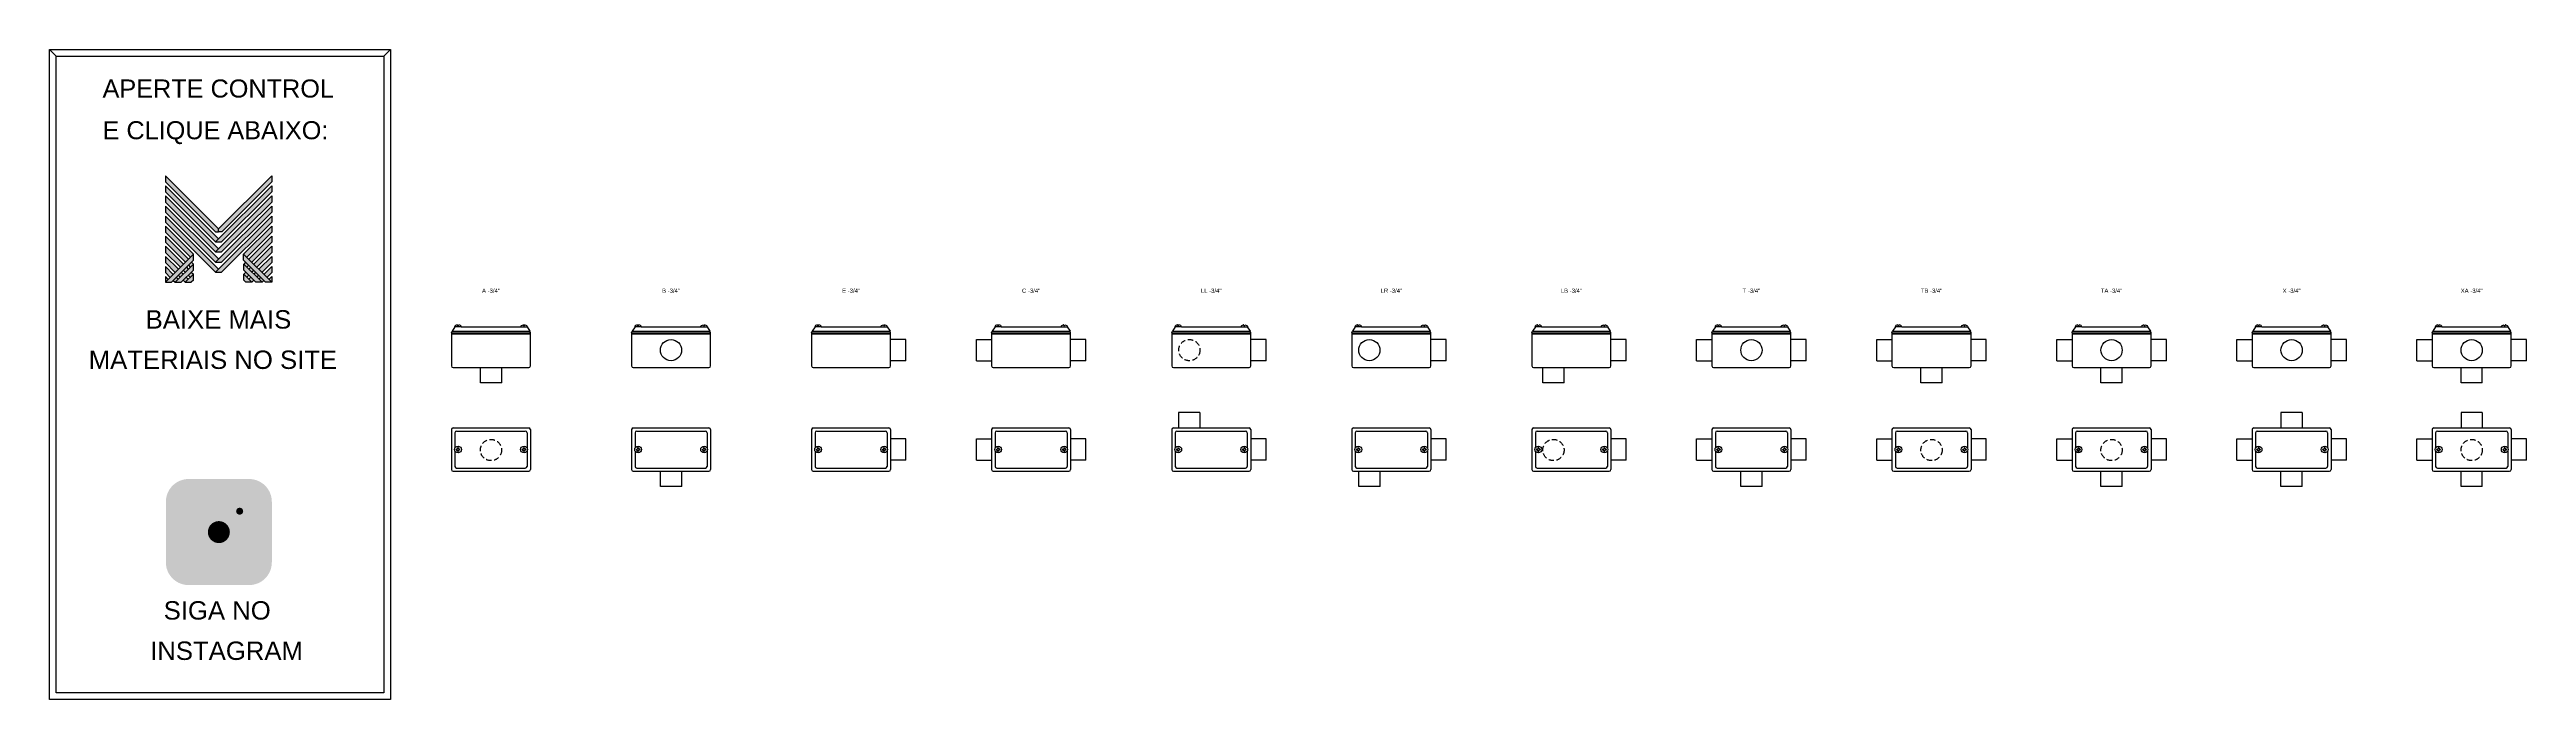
# Model space of a CAD drawing. Header units: millimetres. Extents: x -236 to 2679, y -77 to 688.
import ezdxf
from ezdxf.enums import TextEntityAlignment as Align

# ---------------------------------------------------------------- set-up
doc = ezdxf.new("R2010")
doc.units = ezdxf.units.MM
doc.linetypes.add('HIDDEN', pattern=[9.525, 6.35, -3.175])
for name, color, linetype in [('BUCHA DE PASSAGEM', 20, 'Continuous'), ('CONDULETE', 8, 'Continuous'), ('FURO VASADO', 251, 'HIDDEN'), ('logo01', 10, 'Continuous'), ('logo02', 250, 'Continuous')]:
    doc.layers.add(name, color=color, linetype=linetype)
doc.styles.get("Standard").update_dxf_attribs({"font": 'arial.ttf'})

# ---------------------------------------------------------------- blocks, each defined once
blk = doc.blocks.new('MESH')
at = {"layer": 'logo01'}
h = blk.add_hatch(color=256, dxfattribs=at)
h.dxf.hatch_style = 1
h.paths.add_polyline_path([(30046, 14087), (30046, 13835), (32119, 11769), (32248, 11769), (32248, 11893)])
h.paths.add_polyline_path([(30046, 13670), (30046, 13418), (32121, 11349), (32248, 11475)])
h.paths.add_polyline_path([(30046, 13253), (30046, 13001), (32121, 10932), (32248, 11058)])
h.paths.add_polyline_path([(30046, 12835), (30046, 12583), (32121, 10515), (32248, 10641)])
h.paths.add_polyline_path([(30046, 12418), (30046, 12166), (32121, 10097), (32248, 10223)])
h.paths.add_polyline_path([(30046, 12001), (30046, 11749), (31084, 10714), (31211, 10840)])
h.paths.add_polyline_path([(30046, 11583), (30046, 11331), (30875, 10505), (31001, 10631)])
h.paths.add_polyline_path([(30046, 11166), (30046, 10914), (30666, 10296), (30792, 10422)])
h.paths.add_polyline_path([(30046, 10749), (30046, 10497), (30456, 10088), (30583, 10214)])
h.paths.add_polyline_path([(30046, 10331), (30046, 10079), (30247, 9879), (30373, 10005)])
h.paths.add_polyline_path([(30164, 9796), (30046, 9914), (30046, 9679)])
h.paths.add_polyline_path([(30574, 9805), (30500, 9879), (30373, 9753), (30448, 9679)])
h.paths.add_polyline_path([(30784, 10013), (30709, 10088), (30583, 9962), (30657, 9887)])
h.paths.add_polyline_path([(30993, 9805), (30910, 9887), (30784, 9761), (30867, 9679)])
h.paths.add_polyline_path([(30993, 10222), (30918, 10296), (30792, 10170), (30867, 10096)])
h.paths.add_polyline_path([(31119, 10096), (30993, 9970), (31076, 9887), (31202, 10013)])
h.paths.add_polyline_path([(31202, 10431), (31128, 10505), (31001, 10379), (31076, 10305)], flags=17)
h.paths.add_polyline_path([(33284, 10840), (33284, 10588), (34196, 9679), (34449, 9679)])
h.paths.add_polyline_path([(33293, 10431), (33293, 10179), (33794, 9679), (34047, 9679)])
h.paths.add_polyline_path([(33293, 10013), (33293, 9761), (33376, 9679), (33628, 9679)], flags=17)
at = {"layer": 'logo02'}
h = blk.add_hatch(color=256, dxfattribs=at)
h.dxf.hatch_style = 1
h.paths.add_polyline_path([(34449, 13835), (34449, 14087), (32248, 11893), (32248, 11769), (32376, 11769)])
h.paths.add_polyline_path([(34449, 13418), (34449, 13670), (32121, 11349), (32374, 11349)])
h.paths.add_polyline_path([(34449, 13001), (34449, 13253), (32121, 10932), (32374, 10932)])
h.paths.add_polyline_path([(34449, 12583), (34449, 12835), (32121, 10515), (32374, 10515)])
h.paths.add_polyline_path([(34449, 12166), (34449, 12418), (32121, 10097), (32374, 10097)])
h.paths.add_polyline_path([(34449, 11749), (34449, 12001), (33284, 10840), (33411, 10714)], flags=17)
h.paths.add_polyline_path([(34449, 11331), (34449, 11583), (33494, 10631), (33620, 10505)], flags=17)
h.paths.add_polyline_path([(34449, 10914), (34449, 11166), (33703, 10422), (33829, 10296)], flags=17)
h.paths.add_polyline_path([(34449, 10497), (34449, 10749), (33912, 10214), (34039, 10088)])
h.paths.add_polyline_path([(34449, 10331), (34122, 10005), (34248, 9879), (34449, 10079)])
h.paths.add_polyline_path([(33577, 10296), (33502, 10222), (33628, 10096), (33703, 10170)])
h.paths.add_polyline_path([(33367, 10505), (33293, 10431), (33419, 10305), (33494, 10379)], flags=17)
h.paths.add_polyline_path([(33376, 10096), (33293, 10013), (33419, 9887), (33502, 9970)])
h.paths.add_polyline_path([(33786, 10088), (33711, 10013), (33838, 9887), (33912, 9962)])
h.paths.add_polyline_path([(33585, 9887), (33502, 9805), (33628, 9679), (33711, 9761)])
h.paths.add_polyline_path([(33995, 9879), (33921, 9805), (34047, 9679), (34122, 9753)])
h.paths.add_polyline_path([(34449, 9914), (34331, 9796), (34449, 9679)])
h.paths.add_polyline_path([(31202, 10013), (30867, 9679), (31119, 9679), (31202, 9761)], flags=17)
h.paths.add_polyline_path([(31202, 10179), (31202, 10431), (30448, 9679), (30701, 9679)])
h.paths.add_polyline_path([(31211, 10588), (31211, 10840), (30046, 9679), (30299, 9679)])
at = {"layer": 'logo01'}
for p, q in [((30046, 14087), (30046, 13835)), ((30046, 14087), (32248, 11893)), ((30046, 13835), (32119, 11769)), ((30046, 13670), (30046, 13418)), ((30046, 13670), (32248, 11475)), ((30046, 13418), (32121, 11349)), ((30046, 13253), (30046, 13001)), ((30046, 13253), (32248, 11058)), ((30046, 13001), (32121, 10932)), ((30046, 12835), (30046, 12583)), ((30046, 12835), (32248, 10641)), ((30046, 12583), (32121, 10515)), ((30046, 12418), (30046, 12166)), ((30046, 12418), (32248, 10223)), ((30046, 12166), (32121, 10097)), ((30046, 12001), (30046, 11749)), ((30046, 12001), (31211, 10840)), ((30046, 11749), (31084, 10714)), ((30046, 11583), (30046, 11331)), ((30046, 11583), (31001, 10631)), ((30046, 11331), (30875, 10505)), ((32119, 11769), (32248, 11769)), ((30046, 11166), (30046, 10914)), ((30046, 11166), (30792, 10422)), ((30046, 10914), (30666, 10296)), ((30046, 10749), (30046, 10497)), ((30046, 10749), (30583, 10214)), ((30046, 10497), (30456, 10088)), ((30046, 10331), (30046, 10079)), ((30046, 10331), (30373, 10005)), ((30918, 10296), (30993, 10222)), ((31001, 10379), (31076, 10305)), ((31128, 10505), (31202, 10431)), ((33284, 10840), (34449, 9679)), ((33284, 10588), (33284, 10840)), ((33284, 10588), (34196, 9679)), ((33293, 10431), (34047, 9679)), ((33293, 10179), (33293, 10431)), ((30046, 10079), (30247, 9879)), ((30046, 9914), (30046, 9679)), ((30046, 9914), (30164, 9796)), ((30373, 9753), (30448, 9679)), ((30500, 9879), (30574, 9805)), ((30583, 9962), (30657, 9887)), ((30709, 10088), (30784, 10013)), ((30784, 9761), (30867, 9679)), ((30792, 10170), (30867, 10096)), ((30910, 9887), (30993, 9805)), ((30993, 9970), (31076, 9887)), ((31119, 10096), (31202, 10013)), ((33293, 10179), (33794, 9679)), ((33293, 10013), (33628, 9679)), ((33293, 9761), (33293, 10013)), ((33293, 9761), (33376, 9679)), ((33628, 9679), (33376, 9679)), ((34047, 9679), (33794, 9679)), ((34449, 9679), (34196, 9679))]:
    blk.add_line(p, q, dxfattribs=at)
at = {"layer": 'logo02'}
for p, q in [((34449, 13670), (32121, 11349)), ((34449, 14087), (32248, 11893)), ((34449, 13418), (32374, 11349)), ((34449, 13835), (32376, 11769)), ((34449, 14087), (34449, 13835)), ((34449, 13670), (34449, 13418)), ((34449, 13253), (32121, 10932)), ((34449, 12835), (32121, 10515)), ((34449, 12418), (32121, 10097)), ((34449, 13001), (32374, 10932)), ((34449, 12583), (32374, 10515)), ((34449, 13253), (34449, 13001)), ((34449, 12835), (34449, 12583)), ((34449, 12418), (34449, 12166)), ((32121, 11349), (32374, 11349)), ((32248, 11769), (32248, 11893)), ((32376, 11769), (32248, 11769)), ((34449, 12166), (32374, 10097)), ((34449, 12001), (33284, 10840)), ((34449, 11749), (33411, 10714)), ((34449, 11583), (33494, 10631)), ((34449, 11331), (33620, 10505)), ((34449, 12001), (34449, 11749)), ((34449, 11583), (34449, 11331)), ((31211, 10840), (30046, 9679)), ((31211, 10588), (30299, 9679)), ((31202, 10431), (30448, 9679)), ((31202, 10179), (31202, 10431)), ((31211, 10588), (31211, 10840)), ((32121, 10932), (32374, 10932)), ((32121, 10515), (32374, 10515)), ((33367, 10505), (33293, 10431)), ((33494, 10379), (33419, 10305)), ((33577, 10296), (33502, 10222)), ((34449, 11166), (33703, 10422)), ((34449, 10914), (33829, 10296)), ((34449, 10749), (33912, 10214)), ((34449, 10497), (34039, 10088)), ((34449, 10331), (34122, 10005)), ((34449, 11166), (34449, 10914)), ((34449, 10749), (34449, 10497)), ((34449, 10331), (34449, 10079)), ((30046, 9679), (30299, 9679)), ((30448, 9679), (30701, 9679)), ((31202, 10179), (30701, 9679)), ((31202, 10013), (30867, 9679)), ((30867, 9679), (31119, 9679)), ((31202, 9761), (31119, 9679)), ((31202, 9761), (31202, 10013)), ((32121, 10097), (32374, 10097)), ((33376, 10096), (33293, 10013)), ((33502, 9970), (33419, 9887)), ((33585, 9887), (33502, 9805)), ((33703, 10170), (33628, 10096)), ((33711, 9761), (33628, 9679)), ((33786, 10088), (33711, 10013)), ((33912, 9962), (33838, 9887)), ((33995, 9879), (33921, 9805)), ((34122, 9753), (34047, 9679)), ((34449, 10079), (34248, 9879)), ((34449, 9914), (34331, 9796)), ((34449, 9914), (34449, 9679))]:
    blk.add_line(p, q, dxfattribs=at)

msp = doc.modelspace()

# ---------------------------------------------------------------- hatches: boundary and pattern name
at = {"layer": 'BUCHA DE PASSAGEM'}
h = msp.add_hatch(color=18, dxfattribs=at)
h.dxf.hatch_style = 1
h.paths.add_polyline_path([(-1.5, 182.2), (-72.6, 182.2, 0.414214), (-99.4, 155.4), (-99.4, 84.1, 0.414214), (-72.6, 57.3), (-1.5, 57.3, 0.414214), (25.3, 84.1), (25.3, 155.4, 0.414214)])
h.paths.add_polyline_path([(-54.4, 164.9), (-19.7, 164.9, -0.414214), (8, 137.1), (8, 102.4, -0.414214), (-19.7, 74.6), (-54.4, 74.6, -0.414214), (-82.1, 102.4), (-82.1, 137.1, -0.414214)], flags=16)
h.paths.add_polyline_path([(-54.4, 156.6), (-19.7, 156.6, -0.414214), (-0.3, 137.1), (-0.3, 102.4, -0.414214), (-19.7, 82.9), (-54.4, 82.9, -0.414214), (-73.8, 102.4), (-73.8, 137.1, -0.414214)], flags=0)
h.paths.add_polyline_path([(-15.8, 119.7, -1), (-58.3, 119.7, -1)], flags=0)
h.paths.add_polyline_path([(-24.1, 119.7, -1), (-50, 119.7, -1)], flags=0)
h.paths.add_polyline_path([(-8.4, 144.3, -1), (-16.7, 144.3, -1)], flags=0)
h.paths.add_polyline_path([(-19.7, 156.6), (-54.4, 156.6, 0.414214), (-73.8, 137.1), (-73.8, 102.4, 0.414214), (-54.4, 82.9), (-19.7, 82.9, 0.414214), (-0.3, 102.4), (-0.3, 137.1, 0.414214)], flags=0)
h.paths.add_polyline_path([(-50, 119.7, 1), (-24.1, 119.7, 1)], flags=0)
h = msp.add_hatch(color=0, dxfattribs=at)
h.dxf.hatch_style = 1
h.paths.add_polyline_path([(-54.4, 164.9, 0.414214), (-82.1, 137.1), (-82.1, 102.4, 0.414214), (-54.4, 74.6), (-19.7, 74.6, 0.414214), (8, 102.4), (8, 137.1, 0.414214), (-19.7, 164.9)])
h.paths.add_polyline_path([(-8.4, 144.3, -1), (-16.7, 144.3, -1)], flags=16)
h.paths.add_polyline_path([(-15.8, 119.7, -1), (-58.3, 119.7, -1)], flags=16)
h.paths.add_polyline_path([(-24.1, 119.7, -1), (-50, 119.7, -1)], flags=0)
h = msp.add_hatch(color=18, dxfattribs=at)
h.dxf.hatch_style = 1
h.paths.add_polyline_path([(-19.7, 156.6), (-54.4, 156.6, 0.414214), (-73.8, 137.1), (-73.8, 102.4, 0.414214), (-54.4, 82.9), (-19.7, 82.9, 0.414214), (-0.3, 102.4), (-0.3, 137.1, 0.414214)])
h.paths.add_polyline_path([(-15.8, 119.7, -1), (-58.3, 119.7, -1)], flags=16)
h.paths.add_polyline_path([(-24.1, 119.7, -1), (-50, 119.7, -1)], flags=0)
h.paths.add_polyline_path([(-16.7, 144.3, -1), (-8.4, 144.3, -1)], flags=16)
h.paths.add_polyline_path([(-24.1, 119.7, 1), (-50, 119.7, 1)], flags=0)
h = msp.add_hatch(color=0, dxfattribs=at)
h.dxf.hatch_style = 1
h.paths.add_polyline_path([(-8.4, 144.3, 1), (-16.7, 144.3, 1)])
h = msp.add_hatch(color=0, dxfattribs=at)
h.dxf.hatch_style = 1
h.paths.add_polyline_path([(-58.3, 119.7, 1), (-15.8, 119.7, 1)])
h.paths.add_polyline_path([(-24.1, 119.7, -1), (-50, 119.7, -1)], flags=16)
h = msp.add_hatch(color=18, dxfattribs=at)
h.dxf.hatch_style = 1
h.paths.add_polyline_path([(-50, 119.7, 1), (-24.1, 119.7, 1)])

# ---------------------------------------------------------------- linework, layer by layer
for p, q in [((-228.6, 680.2), (-236.3, 687.8)), ((157.2, 680.2), (164.8, 687.8))]:
    msp.add_line(p, q, dxfattribs=at)
for points in [[(-236.3, 687.8), (164.8, 687.8), (164.8, -77.4), (-236.3, -77.4)], [(-228.6, 680.2), (157.2, 680.2), (157.2, -69.7), (-228.6, -69.7)]]:
    msp.add_lwpolyline(points, close=True, dxfattribs=at)
at = {"layer": 'CONDULETE'}
for p, q in [((236.7, 354.4), (237.5, 356.1)), ((236.7, 354.4), (236.7, 315.3)), ((236.7, 354.4), (329.7, 354.4)), ((236.7, 353.3), (329.7, 353.3)), ((240.8, 361.3), (237.5, 356.1)), ((237.5, 356.1), (329, 356.1)), ((248.1, 361.3), (240.6, 361.3)), ((243.8, 362.9), (243.8, 363.5)), ((244.4, 362.7), (244, 362.7)), ((244.4, 362.7), (244.7, 362.7)), ((244.9, 362.9), (244.9, 363.5)), ((248.1, 361.3), (318.3, 361.3)), ((318.3, 361.3), (325.9, 361.3)), ((321.6, 362.9), (321.5, 363.5)), ((322.1, 362.7), (321.8, 362.7)), ((322.1, 362.7), (322.4, 362.7)), ((322.6, 362.9), (322.7, 363.5)), ((325.6, 361.3), (329, 356.1)), ((329.7, 354.4), (329, 356.1)), ((329.7, 315.3), (329.7, 354.4)), ((448.6, 354.4), (449.4, 356.1)), ((448.6, 354.4), (448.6, 315.3)), ((448.6, 354.4), (541.6, 354.4)), ((448.6, 353.3), (541.6, 353.3)), ((452.7, 361.3), (449.4, 356.1)), ((449.4, 356.1), (540.9, 356.1)), ((460, 361.3), (452.5, 361.3)), ((455.7, 362.9), (455.7, 363.5)), ((456.3, 362.7), (455.9, 362.7)), ((456.3, 362.7), (456.6, 362.7)), ((456.8, 362.9), (456.8, 363.5)), ((460, 361.3), (530.2, 361.3)), ((530.2, 361.3), (537.8, 361.3)), ((533.5, 362.9), (533.4, 363.5)), ((534, 362.7), (533.7, 362.7)), ((534, 362.7), (534.3, 362.7)), ((534.5, 362.9), (534.6, 363.5)), ((537.5, 361.3), (540.9, 356.1)), ((541.6, 354.4), (540.9, 356.1)), ((541.6, 315.3), (541.6, 354.4)), ((660.5, 354.4), (661.3, 356.1)), ((660.5, 354.4), (660.5, 315.3)), ((660.5, 354.4), (753.5, 354.4)), ((660.5, 353.3), (753.5, 353.3)), ((664.6, 361.3), (661.3, 356.1)), ((661.3, 356.1), (752.8, 356.1)), ((671.9, 361.3), (664.4, 361.3)), ((667.6, 362.9), (667.6, 363.5)), ((668.2, 362.7), (667.8, 362.7)), ((668.2, 362.7), (668.5, 362.7)), ((668.7, 362.9), (668.7, 363.5)), ((671.9, 361.3), (742.1, 361.3)), ((742.1, 361.3), (749.7, 361.3)), ((745.4, 362.9), (745.3, 363.5)), ((745.9, 362.7), (745.6, 362.7)), ((745.9, 362.7), (746.2, 362.7)), ((746.4, 362.9), (746.5, 363.5)), ((749.4, 361.3), (752.8, 356.1)), ((753.5, 354.4), (752.8, 356.1)), ((753.5, 315.3), (753.5, 354.4)), ((872.4, 354.4), (873.2, 356.1)), ((872.4, 354.4), (872.4, 315.3)), ((872.4, 354.4), (965.4, 354.4)), ((872.4, 353.3), (965.4, 353.3)), ((876.5, 361.3), (873.2, 356.1)), ((873.2, 356.1), (964.7, 356.1)), ((883.8, 361.3), (876.3, 361.3)), ((879.5, 362.9), (879.5, 363.5)), ((880.1, 362.7), (879.7, 362.7)), ((880.1, 362.7), (880.4, 362.7)), ((880.6, 362.9), (880.6, 363.5)), ((883.8, 361.3), (954, 361.3)), ((954, 361.3), (961.6, 361.3)), ((957.3, 362.9), (957.3, 363.5)), ((957.8, 362.7), (957.5, 362.7)), ((957.8, 362.7), (958.1, 362.7)), ((958.3, 362.9), (958.4, 363.5)), ((961.3, 361.3), (964.7, 356.1)), ((965.4, 354.4), (964.7, 356.1)), ((965.4, 315.3), (965.4, 354.4)), ((1084.3, 354.4), (1085.1, 356.1)), ((1084.3, 354.4), (1084.3, 315.3)), ((1084.3, 354.4), (1177.3, 354.4)), ((1084.3, 353.3), (1177.3, 353.3)), ((1088.4, 361.3), (1085.1, 356.1)), ((1085.1, 356.1), (1176.6, 356.1)), ((1095.7, 361.3), (1088.2, 361.3)), ((1091.5, 362.9), (1091.4, 363.5)), ((1092, 362.7), (1091.6, 362.7)), ((1092, 362.7), (1092.3, 362.7)), ((1092.5, 362.9), (1092.5, 363.5)), ((1095.7, 361.3), (1166, 361.3)), ((1166, 361.3), (1173.5, 361.3)), ((1169.2, 362.9), (1169.2, 363.5)), ((1169.7, 362.7), (1169.4, 362.7)), ((1169.7, 362.7), (1170, 362.7)), ((1170.2, 362.9), (1170.3, 363.5)), ((1173.3, 361.3), (1176.6, 356.1)), ((1177.3, 354.4), (1176.6, 356.1)), ((1177.3, 315.3), (1177.3, 354.4)), ((1296.3, 354.4), (1297, 356.1)), ((1296.3, 354.4), (1296.3, 315.3)), ((1296.3, 354.4), (1389.3, 354.4)), ((1296.3, 353.3), (1389.3, 353.3)), ((1300.3, 361.3), (1297, 356.1)), ((1297, 356.1), (1388.5, 356.1)), ((1307.6, 361.3), (1300.1, 361.3)), ((1303.4, 362.9), (1303.3, 363.5)), ((1303.9, 362.7), (1303.6, 362.7)), ((1303.9, 362.7), (1304.2, 362.7)), ((1304.4, 362.9), (1304.4, 363.5)), ((1307.6, 361.3), (1377.9, 361.3)), ((1377.9, 361.3), (1385.4, 361.3)), ((1381.1, 362.9), (1381.1, 363.5)), ((1381.6, 362.7), (1381.3, 362.7)), ((1381.6, 362.7), (1381.9, 362.7)), ((1382.1, 362.9), (1382.2, 363.5)), ((1385.2, 361.3), (1388.5, 356.1)), ((1389.3, 354.4), (1388.5, 356.1)), ((1389.3, 315.3), (1389.3, 354.4)), ((1508.2, 354.4), (1508.9, 356.1)), ((1508.2, 354.4), (1508.2, 315.3)), ((1508.2, 354.4), (1601.2, 354.4)), ((1508.2, 353.3), (1601.2, 353.3)), ((1512.3, 361.3), (1508.9, 356.1)), ((1508.9, 356.1), (1600.4, 356.1)), ((1519.6, 361.3), (1512, 361.3)), ((1515.3, 362.9), (1515.2, 363.5)), ((1515.8, 362.7), (1515.5, 362.7)), ((1515.8, 362.7), (1516.1, 362.7)), ((1516.3, 362.9), (1516.3, 363.5)), ((1519.6, 361.3), (1589.8, 361.3)), ((1589.8, 361.3), (1597.3, 361.3)), ((1593, 362.9), (1593, 363.5)), ((1593.5, 362.7), (1593.2, 362.7)), ((1593.5, 362.7), (1593.9, 362.7)), ((1594.1, 362.9), (1594.1, 363.5)), ((1597.1, 361.3), (1600.4, 356.1)), ((1601.2, 354.4), (1600.4, 356.1)), ((1601.2, 315.3), (1601.2, 354.4)), ((1720.1, 354.4), (1720.8, 356.1)), ((1720.1, 354.4), (1720.1, 315.3)), ((1720.1, 354.4), (1813.1, 354.4)), ((1720.1, 353.3), (1813.1, 353.3)), ((1724.2, 361.3), (1720.8, 356.1)), ((1720.8, 356.1), (1812.3, 356.1)), ((1731.5, 361.3), (1723.9, 361.3)), ((1727.2, 362.9), (1727.1, 363.5)), ((1727.7, 362.7), (1727.4, 362.7)), ((1727.7, 362.7), (1728, 362.7)), ((1728.2, 362.9), (1728.3, 363.5)), ((1731.5, 361.3), (1801.7, 361.3)), ((1801.7, 361.3), (1809.2, 361.3)), ((1804.9, 362.9), (1804.9, 363.5)), ((1805.4, 362.7), (1805.1, 362.7)), ((1805.4, 362.7), (1805.8, 362.7)), ((1806, 362.9), (1806, 363.5)), ((1809, 361.3), (1812.3, 356.1)), ((1813.1, 354.4), (1812.3, 356.1)), ((1813.1, 315.3), (1813.1, 354.4)), ((1932, 354.4), (1932.7, 356.1)), ((1932, 354.4), (1932, 315.3)), ((1932, 354.4), (2025, 354.4)), ((1932, 353.3), (2025, 353.3)), ((1936.1, 361.3), (1932.7, 356.1)), ((1932.7, 356.1), (2024.2, 356.1)), ((1943.4, 361.3), (1935.8, 361.3)), ((1939.1, 362.9), (1939, 363.5)), ((1939.6, 362.7), (1939.3, 362.7)), ((1939.6, 362.7), (1939.9, 362.7)), ((1940.1, 362.9), (1940.2, 363.5)), ((1943.4, 361.3), (2013.6, 361.3)), ((2013.6, 361.3), (2021.1, 361.3)), ((2016.8, 362.9), (2016.8, 363.5)), ((2017.3, 362.7), (2017, 362.7)), ((2017.3, 362.7), (2017.7, 362.7)), ((2017.9, 362.9), (2017.9, 363.5)), ((2020.9, 361.3), (2024.2, 356.1)), ((2025, 354.4), (2024.2, 356.1)), ((2025, 315.3), (2025, 354.4)), ((2143.9, 354.4), (2144.6, 356.1)), ((2143.9, 354.4), (2143.9, 315.3)), ((2143.9, 354.4), (2236.9, 354.4)), ((2143.9, 353.3), (2236.9, 353.3)), ((2148, 361.3), (2144.6, 356.1)), ((2144.6, 356.1), (2236.1, 356.1)), ((2155.3, 361.3), (2147.7, 361.3)), ((2151, 362.9), (2150.9, 363.5)), ((2151.5, 362.7), (2151.2, 362.7)), ((2151.5, 362.7), (2151.8, 362.7)), ((2152, 362.9), (2152.1, 363.5)), ((2155.3, 361.3), (2225.5, 361.3)), ((2225.5, 361.3), (2233, 361.3)), ((2228.7, 362.9), (2228.7, 363.5)), ((2229.2, 362.7), (2228.9, 362.7)), ((2229.2, 362.7), (2229.6, 362.7)), ((2229.8, 362.9), (2229.8, 363.5)), ((2232.8, 361.3), (2236.1, 356.1)), ((2236.9, 354.4), (2236.1, 356.1)), ((2236.9, 315.3), (2236.9, 354.4)), ((2355.8, 354.4), (2356.5, 356.1)), ((2355.8, 354.4), (2355.8, 315.3)), ((2355.8, 354.4), (2448.8, 354.4)), ((2355.8, 353.3), (2448.8, 353.3)), ((2359.9, 361.3), (2356.5, 356.1)), ((2356.5, 356.1), (2448, 356.1)), ((2367.2, 361.3), (2359.6, 361.3)), ((2362.9, 362.9), (2362.8, 363.5)), ((2363.4, 362.7), (2363.1, 362.7)), ((2363.4, 362.7), (2363.7, 362.7)), ((2363.9, 362.9), (2364, 363.5)), ((2367.2, 361.3), (2437.4, 361.3)), ((2437.4, 361.3), (2444.9, 361.3)), ((2440.6, 362.9), (2440.6, 363.5)), ((2441.2, 362.7), (2440.8, 362.7)), ((2441.2, 362.7), (2441.5, 362.7)), ((2441.7, 362.9), (2441.7, 363.5)), ((2444.7, 361.3), (2448, 356.1)), ((2448.8, 354.4), (2448, 356.1)), ((2448.8, 315.3), (2448.8, 354.4)), ((2567.7, 354.4), (2568.4, 356.1)), ((2567.7, 354.4), (2567.7, 315.3)), ((2567.7, 354.4), (2660.7, 354.4)), ((2567.7, 353.3), (2660.7, 353.3)), ((2571.8, 361.3), (2568.4, 356.1)), ((2568.4, 356.1), (2660, 356.1)), ((2579.1, 361.3), (2571.5, 361.3)), ((2574.8, 362.9), (2574.7, 363.5)), ((2575.3, 362.7), (2575, 362.7)), ((2575.3, 362.7), (2575.6, 362.7)), ((2575.8, 362.9), (2575.9, 363.5)), ((2579.1, 361.3), (2649.3, 361.3)), ((2649.3, 361.3), (2656.8, 361.3)), ((2652.5, 362.9), (2652.5, 363.5)), ((2653.1, 362.7), (2652.7, 362.7)), ((2653.1, 362.7), (2653.4, 362.7)), ((2653.6, 362.9), (2653.6, 363.5)), ((2656.6, 361.3), (2660, 356.1)), ((2660.7, 354.4), (2660, 356.1)), ((2660.7, 315.3), (2660.7, 354.4)), ((771.5, 346.4), (753.5, 346.4)), ((771.5, 321.3), (753.5, 321.3)), ((771.5, 321.3), (771.5, 346.4)), ((854.4, 346.4), (872.4, 346.4)), ((854.4, 321.3), (854.4, 346.4)), ((854.4, 321.3), (872.4, 321.3)), ((983.4, 346.4), (965.4, 346.4)), ((983.4, 321.3), (965.4, 321.3)), ((983.4, 321.3), (983.4, 346.4)), ((1195.3, 346.4), (1177.3, 346.4)), ((1195.3, 321.3), (1177.3, 321.3)), ((1195.3, 321.3), (1195.3, 346.4)), ((1407.3, 346.4), (1389.3, 346.4)), ((1407.3, 321.3), (1389.3, 321.3)), ((1407.3, 321.3), (1407.3, 346.4)), ((1619.2, 346.4), (1601.2, 346.4)), ((1619.2, 321.3), (1601.2, 321.3)), ((1619.2, 321.3), (1619.2, 346.4)), ((1702.1, 346.4), (1720.1, 346.4)), ((1702.1, 321.3), (1702.1, 346.4)), ((1702.1, 321.3), (1720.1, 321.3)), ((1831.1, 346.4), (1813.1, 346.4)), ((1831.1, 321.3), (1813.1, 321.3)), ((1831.1, 321.3), (1831.1, 346.4)), ((1914, 346.4), (1932, 346.4)), ((1914, 321.3), (1914, 346.4)), ((1914, 321.3), (1932, 321.3)), ((2043, 346.4), (2025, 346.4)), ((2043, 321.3), (2025, 321.3)), ((2043, 321.3), (2043, 346.4)), ((2125.9, 346.4), (2143.9, 346.4)), ((2125.9, 321.3), (2125.9, 346.4)), ((2125.9, 321.3), (2143.9, 321.3)), ((2254.9, 346.4), (2236.9, 346.4)), ((2254.9, 321.3), (2236.9, 321.3)), ((2254.9, 321.3), (2254.9, 346.4)), ((2337.8, 346.4), (2355.8, 346.4)), ((2337.8, 321.3), (2337.8, 346.4)), ((2337.8, 321.3), (2355.8, 321.3)), ((2466.8, 346.4), (2448.8, 346.4)), ((2466.8, 321.3), (2448.8, 321.3)), ((2466.8, 321.3), (2466.8, 346.4)), ((2549.7, 346.4), (2567.7, 346.4)), ((2549.7, 321.3), (2549.7, 346.4)), ((2549.7, 321.3), (2567.7, 321.3)), ((2678.7, 346.4), (2660.7, 346.4)), ((2678.7, 321.3), (2660.7, 321.3)), ((2678.7, 321.3), (2678.7, 346.4)), ((238.7, 313.3), (327.7, 313.3)), ((270.7, 295.3), (270.7, 313.3)), ((295.8, 295.3), (270.7, 295.3)), ((295.8, 295.3), (295.8, 313.3)), ((450.6, 313.3), (539.6, 313.3)), ((662.5, 313.3), (751.5, 313.3)), ((874.4, 313.3), (963.4, 313.3)), ((1086.3, 313.3), (1175.3, 313.3)), ((1298.3, 313.3), (1387.3, 313.3)), ((1510.2, 313.3), (1599.2, 313.3)), ((1521.1, 295.3), (1521.1, 313.3)), ((1546.1, 295.3), (1521.1, 295.3)), ((1546.1, 295.3), (1546.1, 313.3)), ((1722.1, 313.3), (1811.1, 313.3)), ((1934, 313.3), (2023, 313.3)), ((1965.9, 295.3), (1965.9, 313.3)), ((1991, 295.3), (1965.9, 295.3)), ((1991, 295.3), (1991, 313.3)), ((2145.9, 313.3), (2234.9, 313.3)), ((2177.8, 295.3), (2177.8, 313.3)), ((2202.9, 295.3), (2177.8, 295.3)), ((2202.9, 295.3), (2202.9, 313.3)), ((2357.8, 313.3), (2446.8, 313.3)), ((2569.7, 313.3), (2658.7, 313.3)), ((2601.7, 295.3), (2601.7, 313.3)), ((2626.7, 295.3), (2601.7, 295.3)), ((2626.7, 295.3), (2626.7, 313.3)), ((236.7, 240.4), (236.7, 193.4)), ((238.7, 242.4), (327.7, 242.4)), ((240.8, 236.6), (240.8, 218.7)), ((242.8, 238.6), (323.6, 238.6)), ((325.6, 236.6), (325.6, 218.7)), ((329.7, 240.4), (329.7, 193.4)), ((448.6, 240.4), (448.6, 193.4)), ((450.6, 242.4), (539.6, 242.4)), ((452.7, 236.6), (452.7, 218.7)), ((454.7, 238.6), (535.5, 238.6)), ((537.5, 236.6), (537.5, 218.7)), ((541.6, 240.4), (541.6, 193.4)), ((660.5, 240.4), (660.5, 193.4)), ((662.5, 242.4), (751.5, 242.4)), ((664.6, 236.6), (664.6, 218.7)), ((666.6, 238.6), (747.4, 238.6)), ((749.4, 236.6), (749.4, 218.7)), ((753.5, 240.4), (753.5, 193.4)), ((872.4, 240.4), (872.4, 193.4)), ((874.4, 242.4), (963.4, 242.4)), ((876.5, 236.6), (876.5, 218.7)), ((878.5, 238.6), (959.3, 238.6)), ((961.3, 236.6), (961.3, 218.7)), ((965.4, 240.4), (965.4, 193.4)), ((1084.3, 240.4), (1084.3, 193.4)), ((1086.3, 242.4), (1175.3, 242.4)), ((1088.4, 236.6), (1088.4, 218.7)), ((1090.4, 238.6), (1171.3, 238.6)), ((1092.5, 260.4), (1092.5, 242.4)), ((1117.6, 260.4), (1092.5, 260.4)), ((1117.6, 260.4), (1117.6, 242.4)), ((1173.3, 236.6), (1173.3, 218.7)), ((1177.3, 240.4), (1177.3, 193.4)), ((1296.3, 240.4), (1296.3, 193.4)), ((1298.3, 242.4), (1387.3, 242.4)), ((1300.3, 236.6), (1300.3, 218.7)), ((1302.3, 238.6), (1383.2, 238.6)), ((1385.2, 236.6), (1385.2, 218.7)), ((1389.3, 240.4), (1389.3, 193.4)), ((1508.2, 240.4), (1508.2, 193.4)), ((1510.2, 242.4), (1599.2, 242.4)), ((1512.3, 236.6), (1512.3, 218.7)), ((1514.3, 238.6), (1595.1, 238.6)), ((1597.1, 236.6), (1597.1, 218.7)), ((1601.2, 240.4), (1601.2, 193.4)), ((1720.1, 240.4), (1720.1, 193.4)), ((1722.1, 242.4), (1811.1, 242.4)), ((1724.2, 236.6), (1724.2, 218.7)), ((1726.2, 238.6), (1807, 238.6)), ((1809, 236.6), (1809, 218.7)), ((1813.1, 240.4), (1813.1, 193.4)), ((1932, 240.4), (1932, 193.4)), ((1934, 242.4), (2023, 242.4)), ((1936.1, 236.6), (1936.1, 218.7)), ((1938.1, 238.6), (2018.9, 238.6)), ((2020.9, 236.6), (2020.9, 218.7)), ((2025, 240.4), (2025, 193.4)), ((2143.9, 240.4), (2143.9, 193.4)), ((2145.9, 242.4), (2234.9, 242.4)), ((2148, 236.6), (2148, 218.7)), ((2150, 238.6), (2230.8, 238.6)), ((2232.8, 236.6), (2232.8, 218.7)), ((2236.9, 240.4), (2236.9, 193.4)), ((2355.8, 240.4), (2355.8, 193.4)), ((2357.8, 242.4), (2446.8, 242.4)), ((2359.9, 236.6), (2359.9, 218.7)), ((2361.9, 238.6), (2442.7, 238.6)), ((2389.7, 260.4), (2389.7, 242.4)), ((2414.8, 260.4), (2389.7, 260.4)), ((2414.8, 260.4), (2414.8, 242.4)), ((2444.7, 236.6), (2444.7, 218.7)), ((2448.8, 240.4), (2448.8, 193.4)), ((2567.7, 240.4), (2567.7, 193.4)), ((2569.7, 242.4), (2658.7, 242.4)), ((2571.8, 236.6), (2571.8, 218.7)), ((2573.8, 238.6), (2654.6, 238.6)), ((2601.7, 260.4), (2601.7, 242.4)), ((2626.7, 260.4), (2601.7, 260.4)), ((2626.7, 260.4), (2626.7, 242.4)), ((2656.6, 236.6), (2656.6, 218.7)), ((2660.7, 240.4), (2660.7, 193.4)), ((240.8, 215), (240.8, 197.1)), ((242.4, 216.9), (242.4, 217.2)), ((242.4, 216.9), (242.4, 216.5)), ((242.6, 217.4), (243.6, 217.4)), ((242.6, 216.3), (243.6, 216.3)), ((243.8, 218.6), (243.8, 217.6)), ((243.8, 215.1), (243.8, 216.1)), ((244.4, 218.8), (244, 218.8)), ((244.4, 214.9), (244, 214.9)), ((244.4, 218.8), (244.7, 218.8)), ((244.4, 214.9), (244.7, 214.9)), ((244.9, 218.6), (244.9, 217.6)), ((244.9, 215.1), (244.9, 216.1)), ((246.1, 217.4), (245.1, 217.4)), ((246.1, 216.3), (245.1, 216.3)), ((246.3, 216.9), (246.3, 217.2)), ((246.3, 216.9), (246.3, 216.5)), ((320.1, 216.9), (320.1, 217.2)), ((320.1, 216.9), (320.1, 216.5)), ((320.3, 217.4), (321.4, 217.4)), ((320.3, 216.3), (321.4, 216.3)), ((321.5, 218.6), (321.5, 217.6)), ((321.5, 215.1), (321.5, 216.1)), ((322.1, 218.8), (321.7, 218.8)), ((322.1, 214.9), (321.7, 214.9)), ((322.1, 218.8), (322.5, 218.8)), ((322.1, 214.9), (322.5, 214.9)), ((322.7, 218.6), (322.7, 217.6)), ((322.7, 215.1), (322.7, 216.1)), ((323.9, 217.4), (322.8, 217.4)), ((323.9, 216.3), (322.8, 216.3)), ((324.1, 216.9), (324.1, 217.2)), ((324.1, 216.9), (324.1, 216.5)), ((325.6, 215), (325.6, 197.1)), ((452.7, 215), (452.7, 197.1)), ((454.3, 216.9), (454.3, 217.2)), ((454.3, 216.9), (454.3, 216.5)), ((454.5, 217.4), (455.5, 217.4)), ((454.5, 216.3), (455.5, 216.3)), ((455.7, 218.6), (455.7, 217.6)), ((455.7, 215.1), (455.7, 216.1)), ((456.3, 218.8), (455.9, 218.8)), ((456.3, 214.9), (455.9, 214.9)), ((456.3, 218.8), (456.6, 218.8)), ((456.3, 214.9), (456.6, 214.9)), ((456.8, 218.6), (456.8, 217.6)), ((456.8, 215.1), (456.8, 216.1)), ((458.1, 217.4), (457, 217.4)), ((458.1, 216.3), (457, 216.3)), ((458.3, 216.9), (458.3, 217.2)), ((458.3, 216.9), (458.3, 216.5)), ((532, 216.9), (532, 217.2)), ((532, 216.9), (532, 216.5)), ((532.2, 217.4), (533.3, 217.4)), ((532.2, 216.3), (533.3, 216.3)), ((533.4, 218.6), (533.4, 217.6)), ((533.4, 215.1), (533.4, 216.1)), ((534, 218.8), (533.6, 218.8)), ((534, 214.9), (533.6, 214.9)), ((534, 218.8), (534.4, 218.8)), ((534, 214.9), (534.4, 214.9)), ((534.6, 218.6), (534.6, 217.6)), ((534.6, 215.1), (534.6, 216.1)), ((535.8, 217.4), (534.7, 217.4)), ((535.8, 216.3), (534.7, 216.3)), ((536, 216.9), (536, 217.2)), ((536, 216.9), (536, 216.5)), ((537.5, 215), (537.5, 197.1)), ((664.6, 215), (664.6, 197.1)), ((666.2, 216.9), (666.2, 217.2)), ((666.2, 216.9), (666.2, 216.5)), ((666.4, 217.4), (667.4, 217.4)), ((666.4, 216.3), (667.4, 216.3)), ((667.6, 218.6), (667.6, 217.6)), ((667.6, 215.1), (667.6, 216.1)), ((668.2, 218.8), (667.8, 218.8)), ((668.2, 214.9), (667.8, 214.9)), ((668.2, 218.8), (668.5, 218.8)), ((668.2, 214.9), (668.5, 214.9)), ((668.7, 218.6), (668.7, 217.6)), ((668.7, 215.1), (668.7, 216.1)), ((670, 217.4), (668.9, 217.4)), ((670, 216.3), (668.9, 216.3)), ((670.2, 216.9), (670.2, 217.2)), ((670.2, 216.9), (670.2, 216.5)), ((743.9, 216.9), (743.9, 217.2)), ((743.9, 216.9), (743.9, 216.5)), ((744.1, 217.4), (745.2, 217.4)), ((744.1, 216.3), (745.2, 216.3)), ((745.3, 218.6), (745.3, 217.6)), ((745.3, 215.1), (745.3, 216.1)), ((745.9, 218.8), (745.5, 218.8)), ((745.9, 214.9), (745.5, 214.9)), ((745.9, 218.8), (746.3, 218.8)), ((745.9, 214.9), (746.3, 214.9)), ((746.5, 218.6), (746.5, 217.6)), ((746.5, 215.1), (746.5, 216.1)), ((747.7, 217.4), (746.6, 217.4)), ((747.7, 216.3), (746.6, 216.3)), ((747.9, 216.9), (747.9, 217.2)), ((747.9, 216.9), (747.9, 216.5)), ((749.4, 215), (749.4, 197.1)), ((771.5, 229.4), (753.5, 229.4)), ((771.5, 204.3), (753.5, 204.3)), ((771.5, 204.3), (771.5, 229.4)), ((854.4, 229.4), (872.4, 229.4)), ((854.4, 204.3), (854.4, 229.4)), ((854.4, 204.3), (872.4, 204.3)), ((876.5, 215), (876.5, 197.1)), ((878.1, 216.9), (878.1, 217.2)), ((878.1, 216.9), (878.1, 216.5)), ((878.3, 217.4), (879.3, 217.4)), ((878.3, 216.3), (879.3, 216.3)), ((879.5, 218.6), (879.5, 217.6)), ((879.5, 215.1), (879.5, 216.1)), ((880.1, 218.8), (879.7, 218.8)), ((880.1, 214.9), (879.7, 214.9)), ((880.1, 218.8), (880.4, 218.8)), ((880.1, 214.9), (880.4, 214.9)), ((880.6, 218.6), (880.6, 217.6)), ((880.6, 215.1), (880.6, 216.1)), ((881.9, 217.4), (880.8, 217.4)), ((881.9, 216.3), (880.8, 216.3)), ((882.1, 216.9), (882.1, 217.2)), ((882.1, 216.9), (882.1, 216.5)), ((955.8, 216.9), (955.8, 217.2)), ((955.8, 216.9), (955.8, 216.5)), ((956, 217.4), (957.1, 217.4)), ((956, 216.3), (957.1, 216.3)), ((957.3, 218.6), (957.3, 217.6)), ((957.3, 215.1), (957.3, 216.1)), ((957.8, 218.8), (957.5, 218.8)), ((957.8, 214.9), (957.5, 214.9)), ((957.8, 218.8), (958.2, 218.8)), ((957.8, 214.9), (958.2, 214.9)), ((958.4, 218.6), (958.4, 217.6)), ((958.4, 215.1), (958.4, 216.1)), ((959.6, 217.4), (958.5, 217.4)), ((959.6, 216.3), (958.5, 216.3)), ((959.8, 216.9), (959.8, 217.2)), ((959.8, 216.9), (959.8, 216.5)), ((961.3, 215), (961.3, 197.1)), ((983.4, 229.4), (965.4, 229.4)), ((983.4, 204.3), (965.4, 204.3)), ((983.4, 204.3), (983.4, 229.4)), ((1088.4, 215), (1088.4, 197.1)), ((1090, 216.9), (1090, 217.2)), ((1090, 216.9), (1090, 216.5)), ((1090.2, 217.4), (1091.2, 217.4)), ((1090.2, 216.3), (1091.2, 216.3)), ((1091.4, 218.6), (1091.4, 217.6)), ((1091.4, 215.1), (1091.4, 216.1)), ((1092, 218.8), (1091.6, 218.8)), ((1092, 214.9), (1091.6, 214.9)), ((1092, 218.8), (1092.3, 218.8)), ((1092, 214.9), (1092.3, 214.9)), ((1092.5, 218.6), (1092.5, 217.6)), ((1092.5, 215.1), (1092.5, 216.1)), ((1093.8, 217.4), (1092.7, 217.4)), ((1093.8, 216.3), (1092.7, 216.3)), ((1094, 216.9), (1094, 217.2)), ((1094, 216.9), (1094, 216.5)), ((1167.7, 216.9), (1167.7, 217.2)), ((1167.7, 216.9), (1167.7, 216.5)), ((1167.9, 217.4), (1169, 217.4)), ((1167.9, 216.3), (1169, 216.3)), ((1169.2, 218.6), (1169.2, 217.6)), ((1169.2, 215.1), (1169.2, 216.1)), ((1169.7, 218.8), (1169.4, 218.8)), ((1169.7, 214.9), (1169.4, 214.9)), ((1169.7, 218.8), (1170.1, 218.8)), ((1169.7, 214.9), (1170.1, 214.9)), ((1170.3, 218.6), (1170.3, 217.6)), ((1170.3, 215.1), (1170.3, 216.1)), ((1171.5, 217.4), (1170.5, 217.4)), ((1171.5, 216.3), (1170.5, 216.3)), ((1171.7, 216.9), (1171.7, 217.2)), ((1171.7, 216.9), (1171.7, 216.5)), ((1173.3, 215), (1173.3, 197.1)), ((1195.3, 229.4), (1177.3, 229.4)), ((1195.3, 204.3), (1177.3, 204.3)), ((1195.3, 204.3), (1195.3, 229.4)), ((1300.3, 215), (1300.3, 197.1)), ((1301.9, 216.9), (1301.9, 217.2)), ((1301.9, 216.9), (1301.9, 216.5)), ((1302.1, 217.4), (1303.1, 217.4)), ((1302.1, 216.3), (1303.1, 216.3)), ((1303.3, 218.6), (1303.3, 217.6)), ((1303.3, 215.1), (1303.3, 216.1)), ((1303.9, 218.8), (1303.5, 218.8)), ((1303.9, 214.9), (1303.5, 214.9)), ((1303.9, 218.8), (1304.2, 218.8)), ((1303.9, 214.9), (1304.2, 214.9)), ((1304.4, 218.6), (1304.4, 217.6)), ((1304.4, 215.1), (1304.4, 216.1)), ((1305.7, 217.4), (1304.6, 217.4)), ((1305.7, 216.3), (1304.6, 216.3)), ((1305.9, 216.9), (1305.9, 217.2)), ((1305.9, 216.9), (1305.9, 216.5)), ((1379.6, 216.9), (1379.6, 217.2)), ((1379.6, 216.9), (1379.6, 216.5)), ((1379.8, 217.4), (1380.9, 217.4)), ((1379.8, 216.3), (1380.9, 216.3)), ((1381.1, 218.6), (1381.1, 217.6)), ((1381.1, 215.1), (1381.1, 216.1)), ((1381.6, 218.8), (1381.3, 218.8)), ((1381.6, 214.9), (1381.3, 214.9)), ((1381.6, 218.8), (1382, 218.8)), ((1381.6, 214.9), (1382, 214.9)), ((1382.2, 218.6), (1382.2, 217.6)), ((1382.2, 215.1), (1382.2, 216.1)), ((1383.4, 217.4), (1382.4, 217.4)), ((1383.4, 216.3), (1382.4, 216.3)), ((1383.6, 216.9), (1383.6, 217.2)), ((1383.6, 216.9), (1383.6, 216.5)), ((1385.2, 215), (1385.2, 197.1)), ((1407.3, 229.4), (1389.3, 229.4)), ((1407.3, 204.3), (1389.3, 204.3)), ((1407.3, 204.3), (1407.3, 229.4)), ((1512.3, 215), (1512.3, 197.1)), ((1513.8, 216.9), (1513.8, 217.2)), ((1513.8, 216.9), (1513.8, 216.5)), ((1514, 217.4), (1515, 217.4)), ((1514, 216.3), (1515, 216.3)), ((1515.2, 218.6), (1515.2, 217.6)), ((1515.2, 215.1), (1515.2, 216.1)), ((1515.8, 218.8), (1515.4, 218.8)), ((1515.8, 214.9), (1515.4, 214.9)), ((1515.8, 218.8), (1516.1, 218.8)), ((1515.8, 214.9), (1516.1, 214.9)), ((1516.3, 218.6), (1516.3, 217.6)), ((1516.3, 215.1), (1516.3, 216.1)), ((1517.6, 217.4), (1516.5, 217.4)), ((1517.6, 216.3), (1516.5, 216.3)), ((1517.8, 216.9), (1517.8, 217.2)), ((1517.8, 216.9), (1517.8, 216.5)), ((1591.5, 216.9), (1591.5, 217.2)), ((1591.5, 216.9), (1591.5, 216.5)), ((1591.7, 217.4), (1592.8, 217.4)), ((1591.7, 216.3), (1592.8, 216.3)), ((1593, 218.6), (1593, 217.6)), ((1593, 215.1), (1593, 216.1)), ((1593.5, 218.8), (1593.2, 218.8)), ((1593.5, 214.9), (1593.2, 214.9)), ((1593.5, 218.8), (1593.9, 218.8)), ((1593.5, 214.9), (1593.9, 214.9)), ((1594.1, 218.6), (1594.1, 217.6)), ((1594.1, 215.1), (1594.1, 216.1)), ((1595.3, 217.4), (1594.3, 217.4)), ((1595.3, 216.3), (1594.3, 216.3)), ((1595.5, 216.9), (1595.5, 217.2)), ((1595.5, 216.9), (1595.5, 216.5)), ((1597.1, 215), (1597.1, 197.1)), ((1619.2, 229.4), (1601.2, 229.4)), ((1619.2, 204.3), (1601.2, 204.3)), ((1619.2, 204.3), (1619.2, 229.4)), ((1702.1, 229.4), (1720.1, 229.4)), ((1702.1, 204.3), (1702.1, 229.4)), ((1702.1, 204.3), (1720.1, 204.3)), ((1724.2, 215), (1724.2, 197.1)), ((1725.7, 216.9), (1725.7, 217.2)), ((1725.7, 216.9), (1725.7, 216.5)), ((1725.9, 217.4), (1727, 217.4)), ((1725.9, 216.3), (1727, 216.3)), ((1727.1, 218.6), (1727.1, 217.6)), ((1727.1, 215.1), (1727.1, 216.1)), ((1727.7, 218.8), (1727.3, 218.8)), ((1727.7, 214.9), (1727.3, 214.9)), ((1727.7, 218.8), (1728.1, 218.8)), ((1727.7, 214.9), (1728.1, 214.9)), ((1728.3, 218.6), (1728.3, 217.6)), ((1728.3, 215.1), (1728.3, 216.1)), ((1729.5, 217.4), (1728.4, 217.4)), ((1729.5, 216.3), (1728.4, 216.3)), ((1729.7, 216.9), (1729.7, 217.2)), ((1729.7, 216.9), (1729.7, 216.5)), ((1803.4, 216.9), (1803.4, 217.2)), ((1803.4, 216.9), (1803.4, 216.5)), ((1803.6, 217.4), (1804.7, 217.4)), ((1803.6, 216.3), (1804.7, 216.3)), ((1804.9, 218.6), (1804.9, 217.6)), ((1804.9, 215.1), (1804.9, 216.1)), ((1805.4, 218.8), (1805.1, 218.8)), ((1805.4, 214.9), (1805.1, 214.9)), ((1805.4, 218.8), (1805.8, 218.8)), ((1805.4, 214.9), (1805.8, 214.9)), ((1806, 218.6), (1806, 217.6)), ((1806, 215.1), (1806, 216.1)), ((1807.2, 217.4), (1806.2, 217.4)), ((1807.2, 216.3), (1806.2, 216.3)), ((1807.4, 216.9), (1807.4, 217.2)), ((1807.4, 216.9), (1807.4, 216.5)), ((1809, 215), (1809, 197.1)), ((1831.1, 229.4), (1813.1, 229.4)), ((1831.1, 204.3), (1813.1, 204.3)), ((1831.1, 204.3), (1831.1, 229.4)), ((1914, 229.4), (1932, 229.4)), ((1914, 204.3), (1914, 229.4)), ((1914, 204.3), (1932, 204.3)), ((1936.1, 215), (1936.1, 197.1)), ((1937.6, 216.9), (1937.6, 217.2)), ((1937.6, 216.9), (1937.6, 216.5)), ((1937.8, 217.4), (1938.9, 217.4)), ((1937.8, 216.3), (1938.9, 216.3)), ((1939, 218.6), (1939, 217.6)), ((1939, 215.1), (1939, 216.1)), ((1939.6, 218.8), (1939.2, 218.8)), ((1939.6, 214.9), (1939.2, 214.9)), ((1939.6, 218.8), (1940, 218.8)), ((1939.6, 214.9), (1940, 214.9)), ((1940.2, 218.6), (1940.2, 217.6)), ((1940.2, 215.1), (1940.2, 216.1)), ((1941.4, 217.4), (1940.3, 217.4)), ((1941.4, 216.3), (1940.3, 216.3)), ((1941.6, 216.9), (1941.6, 217.2)), ((1941.6, 216.9), (1941.6, 216.5)), ((2015.3, 216.9), (2015.3, 217.2)), ((2015.3, 216.9), (2015.3, 216.5)), ((2015.5, 217.4), (2016.6, 217.4)), ((2015.5, 216.3), (2016.6, 216.3)), ((2016.8, 218.6), (2016.8, 217.6)), ((2016.8, 215.1), (2016.8, 216.1)), ((2017.3, 218.8), (2017, 218.8)), ((2017.3, 214.9), (2017, 214.9)), ((2017.3, 218.8), (2017.7, 218.8)), ((2017.3, 214.9), (2017.7, 214.9)), ((2017.9, 218.6), (2017.9, 217.6)), ((2017.9, 215.1), (2017.9, 216.1)), ((2019.1, 217.4), (2018.1, 217.4)), ((2019.1, 216.3), (2018.1, 216.3)), ((2019.3, 216.9), (2019.3, 217.2)), ((2019.3, 216.9), (2019.3, 216.5)), ((2020.9, 215), (2020.9, 197.1)), ((2043, 229.4), (2025, 229.4)), ((2043, 204.3), (2025, 204.3)), ((2043, 204.3), (2043, 229.4)), ((2125.9, 229.4), (2143.9, 229.4)), ((2125.9, 204.3), (2125.9, 229.4)), ((2125.9, 204.3), (2143.9, 204.3)), ((2148, 215), (2148, 197.1)), ((2149.5, 216.9), (2149.5, 217.2)), ((2149.5, 216.9), (2149.5, 216.5)), ((2149.7, 217.4), (2150.8, 217.4)), ((2149.7, 216.3), (2150.8, 216.3)), ((2150.9, 218.6), (2150.9, 217.6)), ((2150.9, 215.1), (2150.9, 216.1)), ((2151.5, 218.8), (2151.1, 218.8)), ((2151.5, 214.9), (2151.1, 214.9)), ((2151.5, 218.8), (2151.9, 218.8)), ((2151.5, 214.9), (2151.9, 214.9)), ((2152.1, 218.6), (2152.1, 217.6)), ((2152.1, 215.1), (2152.1, 216.1)), ((2153.3, 217.4), (2152.2, 217.4)), ((2153.3, 216.3), (2152.2, 216.3)), ((2153.5, 216.9), (2153.5, 217.2)), ((2153.5, 216.9), (2153.5, 216.5)), ((2227.3, 216.9), (2227.3, 217.2)), ((2227.3, 216.9), (2227.3, 216.5)), ((2227.5, 217.4), (2228.5, 217.4)), ((2227.5, 216.3), (2228.5, 216.3)), ((2228.7, 218.6), (2228.7, 217.6)), ((2228.7, 215.1), (2228.7, 216.1)), ((2229.2, 218.8), (2228.9, 218.8)), ((2229.2, 214.9), (2228.9, 214.9)), ((2229.2, 218.8), (2229.6, 218.8)), ((2229.2, 214.9), (2229.6, 214.9)), ((2229.8, 218.6), (2229.8, 217.6)), ((2229.8, 215.1), (2229.8, 216.1)), ((2231, 217.4), (2230, 217.4)), ((2231, 216.3), (2230, 216.3)), ((2231.2, 216.9), (2231.2, 217.2)), ((2231.2, 216.9), (2231.2, 216.5)), ((2232.8, 215), (2232.8, 197.1)), ((2254.9, 229.4), (2236.9, 229.4)), ((2254.9, 204.3), (2236.9, 204.3)), ((2254.9, 204.3), (2254.9, 229.4)), ((2337.8, 229.4), (2355.8, 229.4)), ((2337.8, 204.3), (2337.8, 229.4)), ((2337.8, 204.3), (2355.8, 204.3)), ((2359.9, 215), (2359.9, 197.1)), ((2361.4, 216.9), (2361.4, 217.2)), ((2361.4, 216.9), (2361.4, 216.5)), ((2361.6, 217.4), (2362.7, 217.4)), ((2361.6, 216.3), (2362.7, 216.3)), ((2362.8, 218.6), (2362.8, 217.6)), ((2362.8, 215.1), (2362.8, 216.1)), ((2363.4, 218.8), (2363, 218.8)), ((2363.4, 214.9), (2363, 214.9)), ((2363.4, 218.8), (2363.8, 218.8)), ((2363.4, 214.9), (2363.8, 214.9)), ((2364, 218.6), (2364, 217.6)), ((2364, 215.1), (2364, 216.1)), ((2365.2, 217.4), (2364.1, 217.4)), ((2365.2, 216.3), (2364.1, 216.3)), ((2365.4, 216.9), (2365.4, 217.2)), ((2365.4, 216.9), (2365.4, 216.5)), ((2439.2, 216.9), (2439.2, 217.2)), ((2439.2, 216.9), (2439.2, 216.5)), ((2439.4, 217.4), (2440.4, 217.4)), ((2439.4, 216.3), (2440.4, 216.3)), ((2440.6, 218.6), (2440.6, 217.6)), ((2440.6, 215.1), (2440.6, 216.1)), ((2441.2, 218.8), (2440.8, 218.8)), ((2441.2, 214.9), (2440.8, 214.9)), ((2441.2, 218.8), (2441.5, 218.8)), ((2441.2, 214.9), (2441.5, 214.9)), ((2441.7, 218.6), (2441.7, 217.6)), ((2441.7, 215.1), (2441.7, 216.1)), ((2442.9, 217.4), (2441.9, 217.4)), ((2442.9, 216.3), (2441.9, 216.3)), ((2443.1, 216.9), (2443.1, 217.2)), ((2443.1, 216.9), (2443.1, 216.5)), ((2444.7, 215), (2444.7, 197.1)), ((2466.8, 229.4), (2448.8, 229.4)), ((2466.8, 204.3), (2448.8, 204.3)), ((2466.8, 204.3), (2466.8, 229.4)), ((2549.7, 229.4), (2567.7, 229.4)), ((2549.7, 204.3), (2549.7, 229.4)), ((2549.7, 204.3), (2567.7, 204.3)), ((2571.8, 215), (2571.8, 197.1)), ((2573.3, 216.9), (2573.3, 217.2)), ((2573.3, 216.9), (2573.3, 216.5)), ((2573.5, 217.4), (2574.6, 217.4)), ((2573.5, 216.3), (2574.6, 216.3)), ((2574.7, 218.6), (2574.7, 217.6)), ((2574.7, 215.1), (2574.7, 216.1)), ((2575.3, 218.8), (2574.9, 218.8)), ((2575.3, 214.9), (2574.9, 214.9)), ((2575.3, 218.8), (2575.7, 218.8)), ((2575.3, 214.9), (2575.7, 214.9)), ((2575.9, 218.6), (2575.9, 217.6)), ((2575.9, 215.1), (2575.9, 216.1)), ((2577.1, 217.4), (2576, 217.4)), ((2577.1, 216.3), (2576, 216.3)), ((2577.3, 216.9), (2577.3, 217.2)), ((2577.3, 216.9), (2577.3, 216.5)), ((2651.1, 216.9), (2651.1, 217.2)), ((2651.1, 216.9), (2651.1, 216.5)), ((2651.3, 217.4), (2652.3, 217.4)), ((2651.3, 216.3), (2652.3, 216.3)), ((2652.5, 218.6), (2652.5, 217.6)), ((2652.5, 215.1), (2652.5, 216.1)), ((2653.1, 218.8), (2652.7, 218.8)), ((2653.1, 214.9), (2652.7, 214.9)), ((2653.1, 218.8), (2653.4, 218.8)), ((2653.1, 214.9), (2653.4, 214.9)), ((2653.6, 218.6), (2653.6, 217.6)), ((2653.6, 215.1), (2653.6, 216.1)), ((2654.9, 217.4), (2653.8, 217.4)), ((2654.9, 216.3), (2653.8, 216.3)), ((2655.1, 216.9), (2655.1, 217.2)), ((2655.1, 216.9), (2655.1, 216.5)), ((2656.6, 215), (2656.6, 197.1)), ((2678.7, 229.4), (2660.7, 229.4)), ((2678.7, 204.3), (2660.7, 204.3)), ((2678.7, 204.3), (2678.7, 229.4)), ((238.7, 191.4), (327.7, 191.4)), ((242.8, 195.1), (323.6, 195.1)), ((450.6, 191.4), (539.6, 191.4)), ((454.7, 195.1), (535.5, 195.1)), ((482.6, 173.4), (482.6, 191.4)), ((507.7, 173.4), (507.7, 191.4)), ((662.5, 191.4), (751.5, 191.4)), ((666.6, 195.1), (747.4, 195.1)), ((874.4, 191.4), (963.4, 191.4)), ((878.5, 195.1), (959.3, 195.1)), ((1086.3, 191.4), (1175.3, 191.4)), ((1090.4, 195.1), (1171.3, 195.1)), ((1298.3, 191.4), (1387.3, 191.4)), ((1302.3, 195.1), (1383.2, 195.1)), ((1304.4, 173.4), (1304.4, 191.4)), ((1329.5, 173.4), (1329.5, 191.4)), ((1510.2, 191.4), (1599.2, 191.4)), ((1514.3, 195.1), (1595.1, 195.1)), ((1722.1, 191.4), (1811.1, 191.4)), ((1726.2, 195.1), (1807, 195.1)), ((1754, 173.4), (1754, 191.4)), ((1779.1, 173.4), (1779.1, 191.4)), ((1934, 191.4), (2023, 191.4)), ((1938.1, 195.1), (2018.9, 195.1)), ((2145.9, 191.4), (2234.9, 191.4)), ((2150, 195.1), (2230.8, 195.1)), ((2177.8, 173.4), (2177.8, 191.4)), ((2202.9, 173.4), (2202.9, 191.4)), ((2357.8, 191.4), (2446.8, 191.4)), ((2361.9, 195.1), (2442.7, 195.1)), ((2389.7, 173.4), (2389.7, 191.4)), ((2414.8, 173.4), (2414.8, 191.4)), ((2569.7, 191.4), (2658.7, 191.4)), ((2573.8, 195.1), (2654.6, 195.1)), ((2601.7, 173.4), (2601.7, 191.4)), ((2626.7, 173.4), (2626.7, 191.4)), ((507.7, 173.4), (482.6, 173.4)), ((1329.5, 173.4), (1304.4, 173.4)), ((1779.1, 173.4), (1754, 173.4)), ((2202.9, 173.4), (2177.8, 173.4)), ((2414.8, 173.4), (2389.7, 173.4)), ((2626.7, 173.4), (2601.7, 173.4))]:
    msp.add_line(p, q, dxfattribs=at)
for centre, radius in [((495.1, 333.9), 12.5), ((1316.9, 333.9), 12.5), ((1766.6, 333.9), 12.5), ((2190.4, 333.9), 12.5), ((2402.3, 333.9), 12.5), ((2614.2, 333.9), 12.5), ((244.4, 216.9), 3.99), ((322.1, 216.9), 3.99), ((456.3, 216.9), 3.99), ((534, 216.9), 3.99), ((668.2, 216.9), 3.99), ((745.9, 216.9), 3.99), ((880.1, 216.9), 3.99), ((957.8, 216.9), 3.99), ((1092, 216.9), 3.99), ((1169.7, 216.9), 3.99), ((1303.9, 216.9), 3.99), ((1381.6, 216.9), 3.99), ((1515.8, 216.9), 3.99), ((1593.5, 216.9), 3.99), ((1727.7, 216.9), 3.99), ((1805.4, 216.9), 3.99), ((1939.6, 216.9), 3.99), ((2017.3, 216.9), 3.99), ((2151.5, 216.9), 3.99), ((2229.2, 216.9), 3.99), ((2363.4, 216.9), 3.99), ((2441.2, 216.9), 3.99), ((2575.3, 216.9), 3.99), ((2653.1, 216.9), 3.99)]:
    msp.add_circle(centre, radius, dxfattribs=at)
for centre, radius, start, end in [((240.6, 361.5), 0.2, 170.9615, 270), ((243.6, 363.5), 0.2, 5.1527, 97.0004), ((244, 362.9), 0.2, 185.1527, 270), ((244.7, 362.9), 0.2, 270, 354.8473), ((245.1, 363.5), 0.2, 82.9996, 174.8473), ((248.1, 361.5), 0.2, 270, 9.0385), ((318.3, 361.5), 0.2, 170.9615, 270), ((321.3, 363.5), 0.2, 5.1527, 97.0004), ((321.8, 362.9), 0.2, 185.1527, 270), ((322.4, 362.9), 0.2, 270, 354.8473), ((322.9, 363.5), 0.2, 82.9996, 174.8473), ((325.9, 361.5), 0.2, 270, 9.0385), ((452.5, 361.5), 0.2, 170.9615, 270), ((455.5, 363.5), 0.2, 5.1527, 97.0004), ((455.9, 362.9), 0.2, 185.1527, 270), ((456.6, 362.9), 0.2, 270, 354.8473), ((457, 363.5), 0.2, 82.9996, 174.8473), ((460, 361.5), 0.2, 270, 9.0385), ((530.2, 361.5), 0.2, 170.9615, 270), ((533.2, 363.5), 0.2, 5.1527, 97.0004), ((533.7, 362.9), 0.2, 185.1527, 270), ((534.3, 362.9), 0.2, 270, 354.8473), ((534.8, 363.5), 0.2, 82.9996, 174.8473), ((537.8, 361.5), 0.2, 270, 9.0385), ((664.4, 361.5), 0.2, 170.9615, 270), ((667.4, 363.5), 0.2, 5.1527, 97.0004), ((667.8, 362.9), 0.2, 185.1527, 270), ((668.5, 362.9), 0.2, 270, 354.8473), ((668.9, 363.5), 0.2, 82.9996, 174.8473), ((671.9, 361.5), 0.2, 270, 9.0385), ((742.1, 361.5), 0.2, 170.9615, 270), ((745.1, 363.5), 0.2, 5.1527, 97.0004), ((745.6, 362.9), 0.2, 185.1527, 270), ((746.2, 362.9), 0.2, 270, 354.8473), ((746.7, 363.5), 0.2, 82.9996, 174.8473), ((749.7, 361.5), 0.2, 270, 9.0385), ((876.3, 361.5), 0.2, 170.9615, 270), ((879.3, 363.5), 0.2, 5.1527, 97.0004), ((879.7, 362.9), 0.2, 185.1527, 270), ((880.4, 362.9), 0.2, 270, 354.8473), ((880.8, 363.5), 0.2, 82.9996, 174.8473), ((883.8, 361.5), 0.2, 270, 9.0385), ((954, 361.5), 0.2, 170.9615, 270), ((957.1, 363.5), 0.2, 5.1527, 97.0004), ((957.5, 362.9), 0.2, 185.1527, 270), ((958.1, 362.9), 0.2, 270, 354.8473), ((958.6, 363.5), 0.2, 82.9996, 174.8473), ((961.6, 361.5), 0.2, 270, 9.0385), ((1088.2, 361.5), 0.2, 170.9615, 270), ((1091.2, 363.5), 0.2, 5.1527, 97.0004), ((1091.6, 362.9), 0.2, 185.1527, 270), ((1092.3, 362.9), 0.2, 270, 354.8473), ((1092.7, 363.5), 0.2, 82.9996, 174.8473), ((1095.7, 361.5), 0.2, 270, 9.0385), ((1166, 361.5), 0.2, 170.9615, 270), ((1169, 363.5), 0.2, 5.1527, 97.0004), ((1169.4, 362.9), 0.2, 185.1527, 270), ((1170, 362.9), 0.2, 270, 354.8473), ((1170.5, 363.5), 0.2, 82.9996, 174.8473), ((1173.5, 361.5), 0.2, 270, 9.0385), ((1300.1, 361.5), 0.2, 170.9615, 270), ((1303.1, 363.5), 0.2, 5.1527, 97.0004), ((1303.6, 362.9), 0.2, 185.1527, 270), ((1304.2, 362.9), 0.2, 270, 354.8473), ((1304.6, 363.5), 0.2, 82.9996, 174.8473), ((1307.6, 361.5), 0.2, 270, 9.0385), ((1377.9, 361.5), 0.2, 170.9615, 270), ((1380.9, 363.5), 0.2, 5.1527, 97.0004), ((1381.3, 362.9), 0.2, 185.1527, 270), ((1381.9, 362.9), 0.2, 270, 354.8473), ((1382.4, 363.5), 0.2, 82.9996, 174.8473), ((1385.4, 361.5), 0.2, 270, 9.0385), ((1512, 361.5), 0.2, 170.9615, 270), ((1515, 363.5), 0.2, 5.1527, 97.0004), ((1515.5, 362.9), 0.2, 185.1527, 270), ((1516.1, 362.9), 0.2, 270, 354.8473), ((1516.5, 363.5), 0.2, 82.9996, 174.8473), ((1519.6, 361.5), 0.2, 270, 9.0385), ((1589.8, 361.5), 0.2, 170.9615, 270), ((1592.8, 363.5), 0.2, 5.1527, 97.0004), ((1593.2, 362.9), 0.2, 185.1527, 270), ((1593.9, 362.9), 0.2, 270, 354.8473), ((1594.3, 363.5), 0.2, 82.9996, 174.8473), ((1597.3, 361.5), 0.2, 270, 9.0385), ((1723.9, 361.5), 0.2, 170.9615, 270), ((1726.9, 363.5), 0.2, 5.1527, 97.0004), ((1727.4, 362.9), 0.2, 185.1527, 270), ((1728, 362.9), 0.2, 270, 354.8473), ((1728.5, 363.5), 0.2, 82.9996, 174.8473), ((1731.5, 361.5), 0.2, 270, 9.0385), ((1801.7, 361.5), 0.2, 170.9615, 270), ((1804.7, 363.5), 0.2, 5.1527, 97.0004), ((1805.1, 362.9), 0.2, 185.1527, 270), ((1805.8, 362.9), 0.2, 270, 354.8473), ((1806.2, 363.5), 0.2, 82.9996, 174.8473), ((1809.2, 361.5), 0.2, 270, 9.0385), ((1935.8, 361.5), 0.2, 170.9615, 270), ((1938.8, 363.5), 0.2, 5.1527, 97.0004), ((1939.3, 362.9), 0.2, 185.1527, 270), ((1939.9, 362.9), 0.2, 270, 354.8473), ((1940.4, 363.5), 0.2, 82.9996, 174.8473), ((1943.4, 361.5), 0.2, 270, 9.0385), ((2013.6, 361.5), 0.2, 170.9615, 270), ((2016.6, 363.5), 0.2, 5.1527, 97.0004), ((2017, 362.9), 0.2, 185.1527, 270), ((2017.7, 362.9), 0.2, 270, 354.8473), ((2018.1, 363.5), 0.2, 82.9996, 174.8473), ((2021.1, 361.5), 0.2, 270, 9.0385), ((2147.7, 361.5), 0.2, 170.9615, 270), ((2150.7, 363.5), 0.2, 5.1527, 97.0004), ((2151.2, 362.9), 0.2, 185.1527, 270), ((2151.8, 362.9), 0.2, 270, 354.8473), ((2152.3, 363.5), 0.2, 82.9996, 174.8473), ((2155.3, 361.5), 0.2, 270, 9.0385), ((2225.5, 361.5), 0.2, 170.9615, 270), ((2228.5, 363.5), 0.2, 5.1527, 97.0004), ((2228.9, 362.9), 0.2, 185.1527, 270), ((2229.6, 362.9), 0.2, 270, 354.8473), ((2230, 363.5), 0.2, 82.9996, 174.8473), ((2233, 361.5), 0.2, 270, 9.0385), ((2359.6, 361.5), 0.2, 170.9615, 270), ((2362.6, 363.5), 0.2, 5.1527, 97.0004), ((2363.1, 362.9), 0.2, 185.1527, 270), ((2363.7, 362.9), 0.2, 270, 354.8473), ((2364.2, 363.5), 0.2, 82.9996, 174.8473), ((2367.2, 361.5), 0.2, 270, 9.0385), ((2437.4, 361.5), 0.2, 170.9615, 270), ((2440.4, 363.5), 0.2, 5.1527, 97.0004), ((2440.8, 362.9), 0.2, 185.1527, 270), ((2441.5, 362.9), 0.2, 270, 354.8473), ((2441.9, 363.5), 0.2, 82.9996, 174.8473), ((2444.9, 361.5), 0.2, 270, 9.0385), ((2571.5, 361.5), 0.2, 170.9615, 270), ((2574.5, 363.5), 0.2, 5.1527, 97.0004), ((2575, 362.9), 0.2, 185.1527, 270), ((2575.6, 362.9), 0.2, 270, 354.8473), ((2576.1, 363.5), 0.2, 82.9996, 174.8473), ((2579.1, 361.5), 0.2, 270, 9.0385), ((2649.3, 361.5), 0.2, 170.9615, 270), ((2652.3, 363.5), 0.2, 5.1527, 97.0004), ((2652.7, 362.9), 0.2, 185.1527, 270), ((2653.4, 362.9), 0.2, 270, 354.8473), ((2653.8, 363.5), 0.2, 82.9996, 174.8473), ((2656.8, 361.5), 0.2, 270, 9.0385), ((238.7, 315.3), 2, 180, 270), ((327.7, 315.3), 2, 270, 0), ((450.6, 315.3), 2, 180, 270), ((539.6, 315.3), 2, 270, 0), ((662.5, 315.3), 2, 180, 270), ((751.5, 315.3), 2, 270, 0), ((874.4, 315.3), 2, 180, 270), ((963.4, 315.3), 2, 270, 0), ((1086.3, 315.3), 2, 180, 270), ((1175.3, 315.3), 2, 270, 0), ((1298.3, 315.3), 2, 180, 270), ((1387.3, 315.3), 2, 270, 0), ((1510.2, 315.3), 2, 180, 270), ((1599.2, 315.3), 2, 270, 0), ((1722.1, 315.3), 2, 180, 270), ((1811.1, 315.3), 2, 270, 0), ((1934, 315.3), 2, 180, 270), ((2023, 315.3), 2, 270, 0), ((2145.9, 315.3), 2, 180, 270), ((2234.9, 315.3), 2, 270, 0), ((2357.8, 315.3), 2, 180, 270), ((2446.8, 315.3), 2, 270, 0), ((2569.7, 315.3), 2, 180, 270), ((2658.7, 315.3), 2, 270, 0), ((238.7, 240.4), 2, 90, 180), ((242.8, 236.6), 2, 90, 180), ((323.6, 236.6), 2, 0, 90), ((327.7, 240.4), 2, 0, 90), ((450.6, 240.4), 2, 90, 180), ((454.7, 236.6), 2, 90, 180), ((535.5, 236.6), 2, 0, 90), ((539.6, 240.4), 2, 0, 90), ((662.5, 240.4), 2, 90, 180), ((666.6, 236.6), 2, 90, 180), ((747.4, 236.6), 2, 0, 90), ((751.5, 240.4), 2, 0, 90), ((874.4, 240.4), 2, 90, 180), ((878.5, 236.6), 2, 90, 180), ((959.3, 236.6), 2, 0, 90), ((963.4, 240.4), 2, 0, 90), ((1086.3, 240.4), 2, 90, 180), ((1090.4, 236.6), 2, 90, 180), ((1171.3, 236.6), 2, 0, 90), ((1175.3, 240.4), 2, 0, 90), ((1298.3, 240.4), 2, 90, 180), ((1302.3, 236.6), 2, 90, 180), ((1383.2, 236.6), 2, 0, 90), ((1387.3, 240.4), 2, 0, 90), ((1510.2, 240.4), 2, 90, 180), ((1514.3, 236.6), 2, 90, 180), ((1595.1, 236.6), 2, 0, 90), ((1599.2, 240.4), 2, 0, 90), ((1722.1, 240.4), 2, 90, 180), ((1726.2, 236.6), 2, 90, 180), ((1807, 236.6), 2, 0, 90), ((1811.1, 240.4), 2, 0, 90), ((1934, 240.4), 2, 90, 180), ((1938.1, 236.6), 2, 90, 180), ((2018.9, 236.6), 2, 0, 90), ((2023, 240.4), 2, 0, 90), ((2145.9, 240.4), 2, 90, 180), ((2150, 236.6), 2, 90, 180), ((2230.8, 236.6), 2, 0, 90), ((2234.9, 240.4), 2, 0, 90), ((2357.8, 240.4), 2, 90, 180), ((2361.9, 236.6), 2, 90, 180), ((2442.7, 236.6), 2, 0, 90), ((2446.8, 240.4), 2, 0, 90), ((2569.7, 240.4), 2, 90, 180), ((2573.8, 236.6), 2, 90, 180), ((2654.6, 236.6), 2, 0, 90), ((2658.7, 240.4), 2, 0, 90), ((242.6, 217.2), 0.2, 90, 180), ((242.6, 216.5), 0.2, 180, 270), ((243.6, 217.6), 0.16, 270, 0), ((243.6, 216.1), 0.16, 0, 90), ((244, 218.6), 0.2, 90, 180), ((244, 215.1), 0.2, 180, 270), ((244.7, 218.6), 0.2, 0, 90), ((244.7, 215.1), 0.2, 270, 0), ((245.1, 217.6), 0.16, 180, 270), ((245.1, 216.1), 0.16, 90, 180), ((246.1, 217.2), 0.2, 0, 90), ((246.1, 216.5), 0.2, 270, 0), ((320.3, 217.2), 0.2, 90, 180), ((320.3, 216.5), 0.2, 180, 270), ((321.4, 217.6), 0.16, 270, 0), ((321.4, 216.1), 0.16, 0, 90), ((321.7, 218.6), 0.2, 90, 180), ((321.7, 215.1), 0.2, 180, 270), ((322.5, 218.6), 0.2, 0, 90), ((322.5, 215.1), 0.2, 270, 0), ((322.8, 217.6), 0.16, 180, 270), ((322.8, 216.1), 0.16, 90, 180), ((323.9, 217.2), 0.2, 0, 90), ((323.9, 216.5), 0.2, 270, 0), ((454.5, 217.2), 0.2, 90, 180), ((454.5, 216.5), 0.2, 180, 270), ((455.5, 217.6), 0.16, 270, 0), ((455.5, 216.1), 0.16, 0, 90), ((455.9, 218.6), 0.2, 90, 180), ((455.9, 215.1), 0.2, 180, 270), ((456.6, 218.6), 0.2, 0, 90), ((456.6, 215.1), 0.2, 270, 0), ((457, 217.6), 0.16, 180, 270), ((457, 216.1), 0.16, 90, 180), ((458.1, 217.2), 0.2, 0, 90), ((458.1, 216.5), 0.2, 270, 0), ((532.2, 217.2), 0.2, 90, 180), ((532.2, 216.5), 0.2, 180, 270), ((533.3, 217.6), 0.16, 270, 0), ((533.3, 216.1), 0.16, 0, 90), ((533.6, 218.6), 0.2, 90, 180), ((533.6, 215.1), 0.2, 180, 270), ((534.4, 218.6), 0.2, 0, 90), ((534.4, 215.1), 0.2, 270, 0), ((534.7, 217.6), 0.16, 180, 270), ((534.7, 216.1), 0.16, 90, 180), ((535.8, 217.2), 0.2, 0, 90), ((535.8, 216.5), 0.2, 270, 0), ((666.4, 217.2), 0.2, 90, 180), ((666.4, 216.5), 0.2, 180, 270), ((667.4, 217.6), 0.16, 270, 0), ((667.4, 216.1), 0.16, 0, 90), ((667.8, 218.6), 0.2, 90, 180), ((667.8, 215.1), 0.2, 180, 270), ((668.5, 218.6), 0.2, 0, 90), ((668.5, 215.1), 0.2, 270, 0), ((668.9, 217.6), 0.16, 180, 270), ((668.9, 216.1), 0.16, 90, 180), ((670, 217.2), 0.2, 0, 90), ((670, 216.5), 0.2, 270, 0), ((744.1, 217.2), 0.2, 90, 180), ((744.1, 216.5), 0.2, 180, 270), ((745.2, 217.6), 0.16, 270, 0), ((745.2, 216.1), 0.16, 0, 90), ((745.5, 218.6), 0.2, 90, 180), ((745.5, 215.1), 0.2, 180, 270), ((746.3, 218.6), 0.2, 0, 90), ((746.3, 215.1), 0.2, 270, 0), ((746.6, 217.6), 0.16, 180, 270), ((746.6, 216.1), 0.16, 90, 180), ((747.7, 217.2), 0.2, 0, 90), ((747.7, 216.5), 0.2, 270, 0), ((878.3, 217.2), 0.2, 90, 180), ((878.3, 216.5), 0.2, 180, 270), ((879.3, 217.6), 0.16, 270, 0), ((879.3, 216.1), 0.16, 0, 90), ((879.7, 218.6), 0.2, 90, 180), ((879.7, 215.1), 0.2, 180, 270), ((880.4, 218.6), 0.2, 0, 90), ((880.4, 215.1), 0.2, 270, 0), ((880.8, 217.6), 0.16, 180, 270), ((880.8, 216.1), 0.16, 90, 180), ((881.9, 217.2), 0.2, 0, 90), ((881.9, 216.5), 0.2, 270, 0), ((956, 217.2), 0.2, 90, 180), ((956, 216.5), 0.2, 180, 270), ((957.1, 217.6), 0.16, 270, 0), ((957.1, 216.1), 0.16, 0, 90), ((957.5, 218.6), 0.2, 90, 180), ((957.5, 215.1), 0.2, 180, 270), ((958.2, 218.6), 0.2, 0, 90), ((958.2, 215.1), 0.2, 270, 0), ((958.5, 217.6), 0.16, 180, 270), ((958.5, 216.1), 0.16, 90, 180), ((959.6, 217.2), 0.2, 0, 90), ((959.6, 216.5), 0.2, 270, 0), ((1090.2, 217.2), 0.2, 90, 180), ((1090.2, 216.5), 0.2, 180, 270), ((1091.2, 217.6), 0.16, 270, 0), ((1091.2, 216.1), 0.16, 0, 90), ((1091.6, 218.6), 0.2, 90, 180), ((1091.6, 215.1), 0.2, 180, 270), ((1092.3, 218.6), 0.2, 0, 90), ((1092.3, 215.1), 0.2, 270, 0), ((1092.7, 217.6), 0.16, 180, 270), ((1092.7, 216.1), 0.16, 90, 180), ((1093.8, 217.2), 0.2, 0, 90), ((1093.8, 216.5), 0.2, 270, 0), ((1167.9, 217.2), 0.2, 90, 180), ((1167.9, 216.5), 0.2, 180, 270), ((1169, 217.6), 0.16, 270, 0), ((1169, 216.1), 0.16, 0, 90), ((1169.4, 218.6), 0.2, 90, 180), ((1169.4, 215.1), 0.2, 180, 270), ((1170.1, 218.6), 0.2, 0, 90), ((1170.1, 215.1), 0.2, 270, 0), ((1170.5, 217.6), 0.16, 180, 270), ((1170.5, 216.1), 0.16, 90, 180), ((1171.5, 217.2), 0.2, 0, 90), ((1171.5, 216.5), 0.2, 270, 0), ((1302.1, 217.2), 0.2, 90, 180), ((1302.1, 216.5), 0.2, 180, 270), ((1303.1, 217.6), 0.16, 270, 0), ((1303.1, 216.1), 0.16, 0, 90), ((1303.5, 218.6), 0.2, 90, 180), ((1303.5, 215.1), 0.2, 180, 270), ((1304.2, 218.6), 0.2, 0, 90), ((1304.2, 215.1), 0.2, 270, 0), ((1304.6, 217.6), 0.16, 180, 270), ((1304.6, 216.1), 0.16, 90, 180), ((1305.7, 217.2), 0.2, 0, 90), ((1305.7, 216.5), 0.2, 270, 0), ((1379.8, 217.2), 0.2, 90, 180), ((1379.8, 216.5), 0.2, 180, 270), ((1380.9, 217.6), 0.16, 270, 0), ((1380.9, 216.1), 0.16, 0, 90), ((1381.3, 218.6), 0.2, 90, 180), ((1381.3, 215.1), 0.2, 180, 270), ((1382, 218.6), 0.2, 0, 90), ((1382, 215.1), 0.2, 270, 0), ((1382.4, 217.6), 0.16, 180, 270), ((1382.4, 216.1), 0.16, 90, 180), ((1383.4, 217.2), 0.2, 0, 90), ((1383.4, 216.5), 0.2, 270, 0), ((1514, 217.2), 0.2, 90, 180), ((1514, 216.5), 0.2, 180, 270), ((1515, 217.6), 0.16, 270, 0), ((1515, 216.1), 0.16, 0, 90), ((1515.4, 218.6), 0.2, 90, 180), ((1515.4, 215.1), 0.2, 180, 270), ((1516.1, 218.6), 0.2, 0, 90), ((1516.1, 215.1), 0.2, 270, 0), ((1516.5, 217.6), 0.16, 180, 270), ((1516.5, 216.1), 0.16, 90, 180), ((1517.6, 217.2), 0.2, 0, 90), ((1517.6, 216.5), 0.2, 270, 0), ((1591.7, 217.2), 0.2, 90, 180), ((1591.7, 216.5), 0.2, 180, 270), ((1592.8, 217.6), 0.16, 270, 0), ((1592.8, 216.1), 0.16, 0, 90), ((1593.2, 218.6), 0.2, 90, 180), ((1593.2, 215.1), 0.2, 180, 270), ((1593.9, 218.6), 0.2, 0, 90), ((1593.9, 215.1), 0.2, 270, 0), ((1594.3, 217.6), 0.16, 180, 270), ((1594.3, 216.1), 0.16, 90, 180), ((1595.3, 217.2), 0.2, 0, 90), ((1595.3, 216.5), 0.2, 270, 0), ((1725.9, 217.2), 0.2, 90, 180), ((1725.9, 216.5), 0.2, 180, 270), ((1727, 217.6), 0.16, 270, 0), ((1727, 216.1), 0.16, 0, 90), ((1727.3, 218.6), 0.2, 90, 180), ((1727.3, 215.1), 0.2, 180, 270), ((1728.1, 218.6), 0.2, 0, 90), ((1728.1, 215.1), 0.2, 270, 0), ((1728.4, 217.6), 0.16, 180, 270), ((1728.4, 216.1), 0.16, 90, 180), ((1729.5, 217.2), 0.2, 0, 90), ((1729.5, 216.5), 0.2, 270, 0), ((1803.6, 217.2), 0.2, 90, 180), ((1803.6, 216.5), 0.2, 180, 270), ((1804.7, 217.6), 0.16, 270, 0), ((1804.7, 216.1), 0.16, 0, 90), ((1805.1, 218.6), 0.2, 90, 180), ((1805.1, 215.1), 0.2, 180, 270), ((1805.8, 218.6), 0.2, 0, 90), ((1805.8, 215.1), 0.2, 270, 0), ((1806.2, 217.6), 0.16, 180, 270), ((1806.2, 216.1), 0.16, 90, 180), ((1807.2, 217.2), 0.2, 0, 90), ((1807.2, 216.5), 0.2, 270, 0), ((1937.8, 217.2), 0.2, 90, 180), ((1937.8, 216.5), 0.2, 180, 270), ((1938.9, 217.6), 0.16, 270, 0), ((1938.9, 216.1), 0.16, 0, 90), ((1939.2, 218.6), 0.2, 90, 180), ((1939.2, 215.1), 0.2, 180, 270), ((1940, 218.6), 0.2, 0, 90), ((1940, 215.1), 0.2, 270, 0), ((1940.3, 217.6), 0.16, 180, 270), ((1940.3, 216.1), 0.16, 90, 180), ((1941.4, 217.2), 0.2, 0, 90), ((1941.4, 216.5), 0.2, 270, 0), ((2015.5, 217.2), 0.2, 90, 180), ((2015.5, 216.5), 0.2, 180, 270), ((2016.6, 217.6), 0.16, 270, 0), ((2016.6, 216.1), 0.16, 0, 90), ((2017, 218.6), 0.2, 90, 180), ((2017, 215.1), 0.2, 180, 270), ((2017.7, 218.6), 0.2, 0, 90), ((2017.7, 215.1), 0.2, 270, 0), ((2018.1, 217.6), 0.16, 180, 270), ((2018.1, 216.1), 0.16, 90, 180), ((2019.1, 217.2), 0.2, 0, 90), ((2019.1, 216.5), 0.2, 270, 0), ((2149.7, 217.2), 0.2, 90, 180), ((2149.7, 216.5), 0.2, 180, 270), ((2150.8, 217.6), 0.16, 270, 0), ((2150.8, 216.1), 0.16, 0, 90), ((2151.1, 218.6), 0.2, 90, 180), ((2151.1, 215.1), 0.2, 180, 270), ((2151.9, 218.6), 0.2, 0, 90), ((2151.9, 215.1), 0.2, 270, 0), ((2152.2, 217.6), 0.16, 180, 270), ((2152.2, 216.1), 0.16, 90, 180), ((2153.3, 217.2), 0.2, 0, 90), ((2153.3, 216.5), 0.2, 270, 0), ((2227.5, 217.2), 0.2, 90, 180), ((2227.5, 216.5), 0.2, 180, 270), ((2228.5, 217.6), 0.16, 270, 0), ((2228.5, 216.1), 0.16, 0, 90), ((2228.9, 218.6), 0.2, 90, 180), ((2228.9, 215.1), 0.2, 180, 270), ((2229.6, 218.6), 0.2, 0, 90), ((2229.6, 215.1), 0.2, 270, 0), ((2230, 217.6), 0.16, 180, 270), ((2230, 216.1), 0.16, 90, 180), ((2231, 217.2), 0.2, 0, 90), ((2231, 216.5), 0.2, 270, 0), ((2361.6, 217.2), 0.2, 90, 180), ((2361.6, 216.5), 0.2, 180, 270), ((2362.7, 217.6), 0.16, 270, 0), ((2362.7, 216.1), 0.16, 0, 90), ((2363, 218.6), 0.2, 90, 180), ((2363, 215.1), 0.2, 180, 270), ((2363.8, 218.6), 0.2, 0, 90), ((2363.8, 215.1), 0.2, 270, 0), ((2364.1, 217.6), 0.16, 180, 270), ((2364.1, 216.1), 0.16, 90, 180), ((2365.2, 217.2), 0.2, 0, 90), ((2365.2, 216.5), 0.2, 270, 0), ((2439.4, 217.2), 0.2, 90, 180), ((2439.4, 216.5), 0.2, 180, 270), ((2440.4, 217.6), 0.16, 270, 0), ((2440.4, 216.1), 0.16, 0, 90), ((2440.8, 218.6), 0.2, 90, 180), ((2440.8, 215.1), 0.2, 180, 270), ((2441.5, 218.6), 0.2, 0, 90), ((2441.5, 215.1), 0.2, 270, 0), ((2441.9, 217.6), 0.16, 180, 270), ((2441.9, 216.1), 0.16, 90, 180), ((2442.9, 217.2), 0.2, 0, 90), ((2442.9, 216.5), 0.2, 270, 0), ((2573.5, 217.2), 0.2, 90, 180), ((2573.5, 216.5), 0.2, 180, 270), ((2574.6, 217.6), 0.16, 270, 0), ((2574.6, 216.1), 0.16, 0, 90), ((2574.9, 218.6), 0.2, 90, 180), ((2574.9, 215.1), 0.2, 180, 270), ((2575.7, 218.6), 0.2, 0, 90), ((2575.7, 215.1), 0.2, 270, 0), ((2576, 217.6), 0.16, 180, 270), ((2576, 216.1), 0.16, 90, 180), ((2577.1, 217.2), 0.2, 0, 90), ((2577.1, 216.5), 0.2, 270, 0), ((2651.3, 217.2), 0.2, 90, 180), ((2651.3, 216.5), 0.2, 180, 270), ((2652.3, 217.6), 0.16, 270, 0), ((2652.3, 216.1), 0.16, 0, 90), ((2652.7, 218.6), 0.2, 90, 180), ((2652.7, 215.1), 0.2, 180, 270), ((2653.4, 218.6), 0.2, 0, 90), ((2653.4, 215.1), 0.2, 270, 0), ((2653.8, 217.6), 0.16, 180, 270), ((2653.8, 216.1), 0.16, 90, 180), ((2654.9, 217.2), 0.2, 0, 90), ((2654.9, 216.5), 0.2, 270, 0), ((238.7, 193.4), 2, 180, 270), ((242.8, 197.1), 2, 180, 270), ((323.6, 197.1), 2, 270, 0), ((327.7, 193.4), 2, 270, 0), ((450.6, 193.4), 2, 180, 270), ((454.7, 197.1), 2, 180, 270), ((535.5, 197.1), 2, 270, 0), ((539.6, 193.4), 2, 270, 0), ((662.5, 193.4), 2, 180, 270), ((666.6, 197.1), 2, 180, 270), ((747.4, 197.1), 2, 270, 0), ((751.5, 193.4), 2, 270, 0), ((874.4, 193.4), 2, 180, 270), ((878.5, 197.1), 2, 180, 270), ((959.3, 197.1), 2, 270, 0), ((963.4, 193.4), 2, 270, 0), ((1086.3, 193.4), 2, 180, 270), ((1090.4, 197.1), 2, 180, 270), ((1171.3, 197.1), 2, 270, 0), ((1175.3, 193.4), 2, 270, 0), ((1298.3, 193.4), 2, 180, 270), ((1302.3, 197.1), 2, 180, 270), ((1383.2, 197.1), 2, 270, 0), ((1387.3, 193.4), 2, 270, 0), ((1510.2, 193.4), 2, 180, 270), ((1514.3, 197.1), 2, 180, 270), ((1595.1, 197.1), 2, 270, 0), ((1599.2, 193.4), 2, 270, 0), ((1722.1, 193.4), 2, 180, 270), ((1726.2, 197.1), 2, 180, 270), ((1807, 197.1), 2, 270, 0), ((1811.1, 193.4), 2, 270, 0), ((1934, 193.4), 2, 180, 270), ((1938.1, 197.1), 2, 180, 270), ((2018.9, 197.1), 2, 270, 0), ((2023, 193.4), 2, 270, 0), ((2145.9, 193.4), 2, 180, 270), ((2150, 197.1), 2, 180, 270), ((2230.8, 197.1), 2, 270, 0), ((2234.9, 193.4), 2, 270, 0), ((2357.8, 193.4), 2, 180, 270), ((2361.9, 197.1), 2, 180, 270), ((2442.7, 197.1), 2, 270, 0), ((2446.8, 193.4), 2, 270, 0), ((2569.7, 193.4), 2, 180, 270), ((2573.8, 197.1), 2, 180, 270), ((2654.6, 197.1), 2, 270, 0), ((2658.7, 193.4), 2, 270, 0)]:
    msp.add_arc(centre, radius, start, end, dxfattribs=at)
for centre, start_param, end_param in [((244.4, 361.3), 4.912545, 6.1872), ((244.4, 361.3), 3.237578, 4.512233), ((456.3, 361.3), 4.912545, 6.1872), ((456.3, 361.3), 3.237578, 4.512233), ((668.2, 361.3), 4.912545, 6.1872), ((668.2, 361.3), 3.237578, 4.512233), ((880.1, 361.3), 4.912545, 6.1872), ((880.1, 361.3), 3.237578, 4.512233), ((1092, 361.3), 4.912545, 6.1872), ((1092, 361.3), 3.237578, 4.512233), ((1303.9, 361.3), 4.912545, 6.1872), ((1303.9, 361.3), 3.237578, 4.512233), ((1515.8, 361.3), 4.912545, 6.1872), ((1515.8, 361.3), 3.237578, 4.512233), ((1727.7, 361.3), 4.912545, 6.1872), ((1727.7, 361.3), 3.237578, 4.512233), ((1939.6, 361.3), 4.912545, 6.1872), ((1939.6, 361.3), 3.237578, 4.512233), ((2151.5, 361.3), 4.912545, 6.1872), ((2151.5, 361.3), 3.237578, 4.512233), ((2363.4, 361.3), 4.912545, 6.1872), ((2363.4, 361.3), 3.237578, 4.512233), ((2575.3, 361.3), 4.912545, 6.1872), ((2575.3, 361.3), 3.237578, 4.512233)]:
    msp.add_ellipse(centre, major_axis=(-3.99, 0), ratio=0.605263, start_param=start_param, end_param=end_param, dxfattribs=at)
at = {"layer": 'CONDULETE', "extrusion": (0, 0, -1)}
for centre, start_param, end_param in [((322.1, 361.3), 3.237578, 4.512233), ((322.1, 361.3), 4.912545, 6.1872), ((534, 361.3), 3.237578, 4.512233), ((534, 361.3), 4.912545, 6.1872), ((745.9, 361.3), 3.237578, 4.512233), ((745.9, 361.3), 4.912545, 6.1872), ((957.8, 361.3), 3.237578, 4.512233), ((957.8, 361.3), 4.912545, 6.1872), ((1169.7, 361.3), 3.237578, 4.512233), ((1169.7, 361.3), 4.912545, 6.1872), ((1381.6, 361.3), 3.237578, 4.512233), ((1381.6, 361.3), 4.912545, 6.1872), ((1593.5, 361.3), 3.237578, 4.512233), ((1593.5, 361.3), 4.912545, 6.1872), ((1805.4, 361.3), 3.237578, 4.512233), ((1805.4, 361.3), 4.912545, 6.1872), ((2017.3, 361.3), 3.237578, 4.512233), ((2017.3, 361.3), 4.912545, 6.1872), ((2229.2, 361.3), 3.237578, 4.512233), ((2229.2, 361.3), 4.912545, 6.1872), ((2441.2, 361.3), 3.237578, 4.512233), ((2441.2, 361.3), 4.912545, 6.1872), ((2653.1, 361.3), 3.237578, 4.512233), ((2653.1, 361.3), 4.912545, 6.1872)]:
    msp.add_ellipse(centre, major_axis=(3.99, 0), ratio=0.605263, start_param=start_param, end_param=end_param, dxfattribs=at)
at = {"layer": 'FURO VASADO', "linetype": 'HIDDEN'}
for centre in [(1105.1, 333.9), (283.2, 216.3), (1533.6, 216.3), (1978.5, 216.3), (2190.4, 216.3), (2614.2, 216.3)]:
    msp.add_circle(centre, 12.5, dxfattribs=at)

# ---------------------------------------------------------------- block references
at = {"xscale": 0.02842171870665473, "yscale": 0.02842171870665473, "zscale": 0.02842171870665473}
msp.add_blockref('MESH', (-953.9, 138.8), dxfattribs=at)

# ---------------------------------------------------------------- texts
at = {"color": 1}
for s, p in [('A -3/4"', (283.2, 404)), ('B -3/4"', (495.1, 404)), ('E -3/4"', (707, 404)), ('C -3/4"', (918.9, 404)), ('LL -3/4"', (1130.8, 404)), ('LR -3/4"', (1342.8, 404)), ('LB -3/4"', (1554.7, 404)), ('T -3/4"', (1766.6, 404)), ('TB -3/4"', (1978.5, 404)), ('TA -3/4"', (2190.4, 404)), ('X -3/4"', (2402.3, 404)), ('XA -3/4"', (2614.2, 404))]:
    msp.add_text(s, height=5, dxfattribs=at).set_placement(p, align=Align.MIDDLE)
at = {"layer": 'BUCHA DE PASSAGEM'}
for s, height, p in [('APERTE CONTROL', 21.263, (-173.9, 631.3)), ('E CLIQUE ABAIXO:', 21.263, (-173.9, 582.2)), ('BAIXE MAIS', 21.65, (-123.2, 359.3)), ('MATERIAIS NO SITE', 21.646, (-190.2, 311.8)), ('SIGA NO', 21.65, (-102, 16.7)), ('INSTAGRAM', 21.65, (-117.9, -30.8))]:
    msp.add_text(s, height=height, dxfattribs=at).set_placement(p)

doc.saveas('drawing.dxf')
